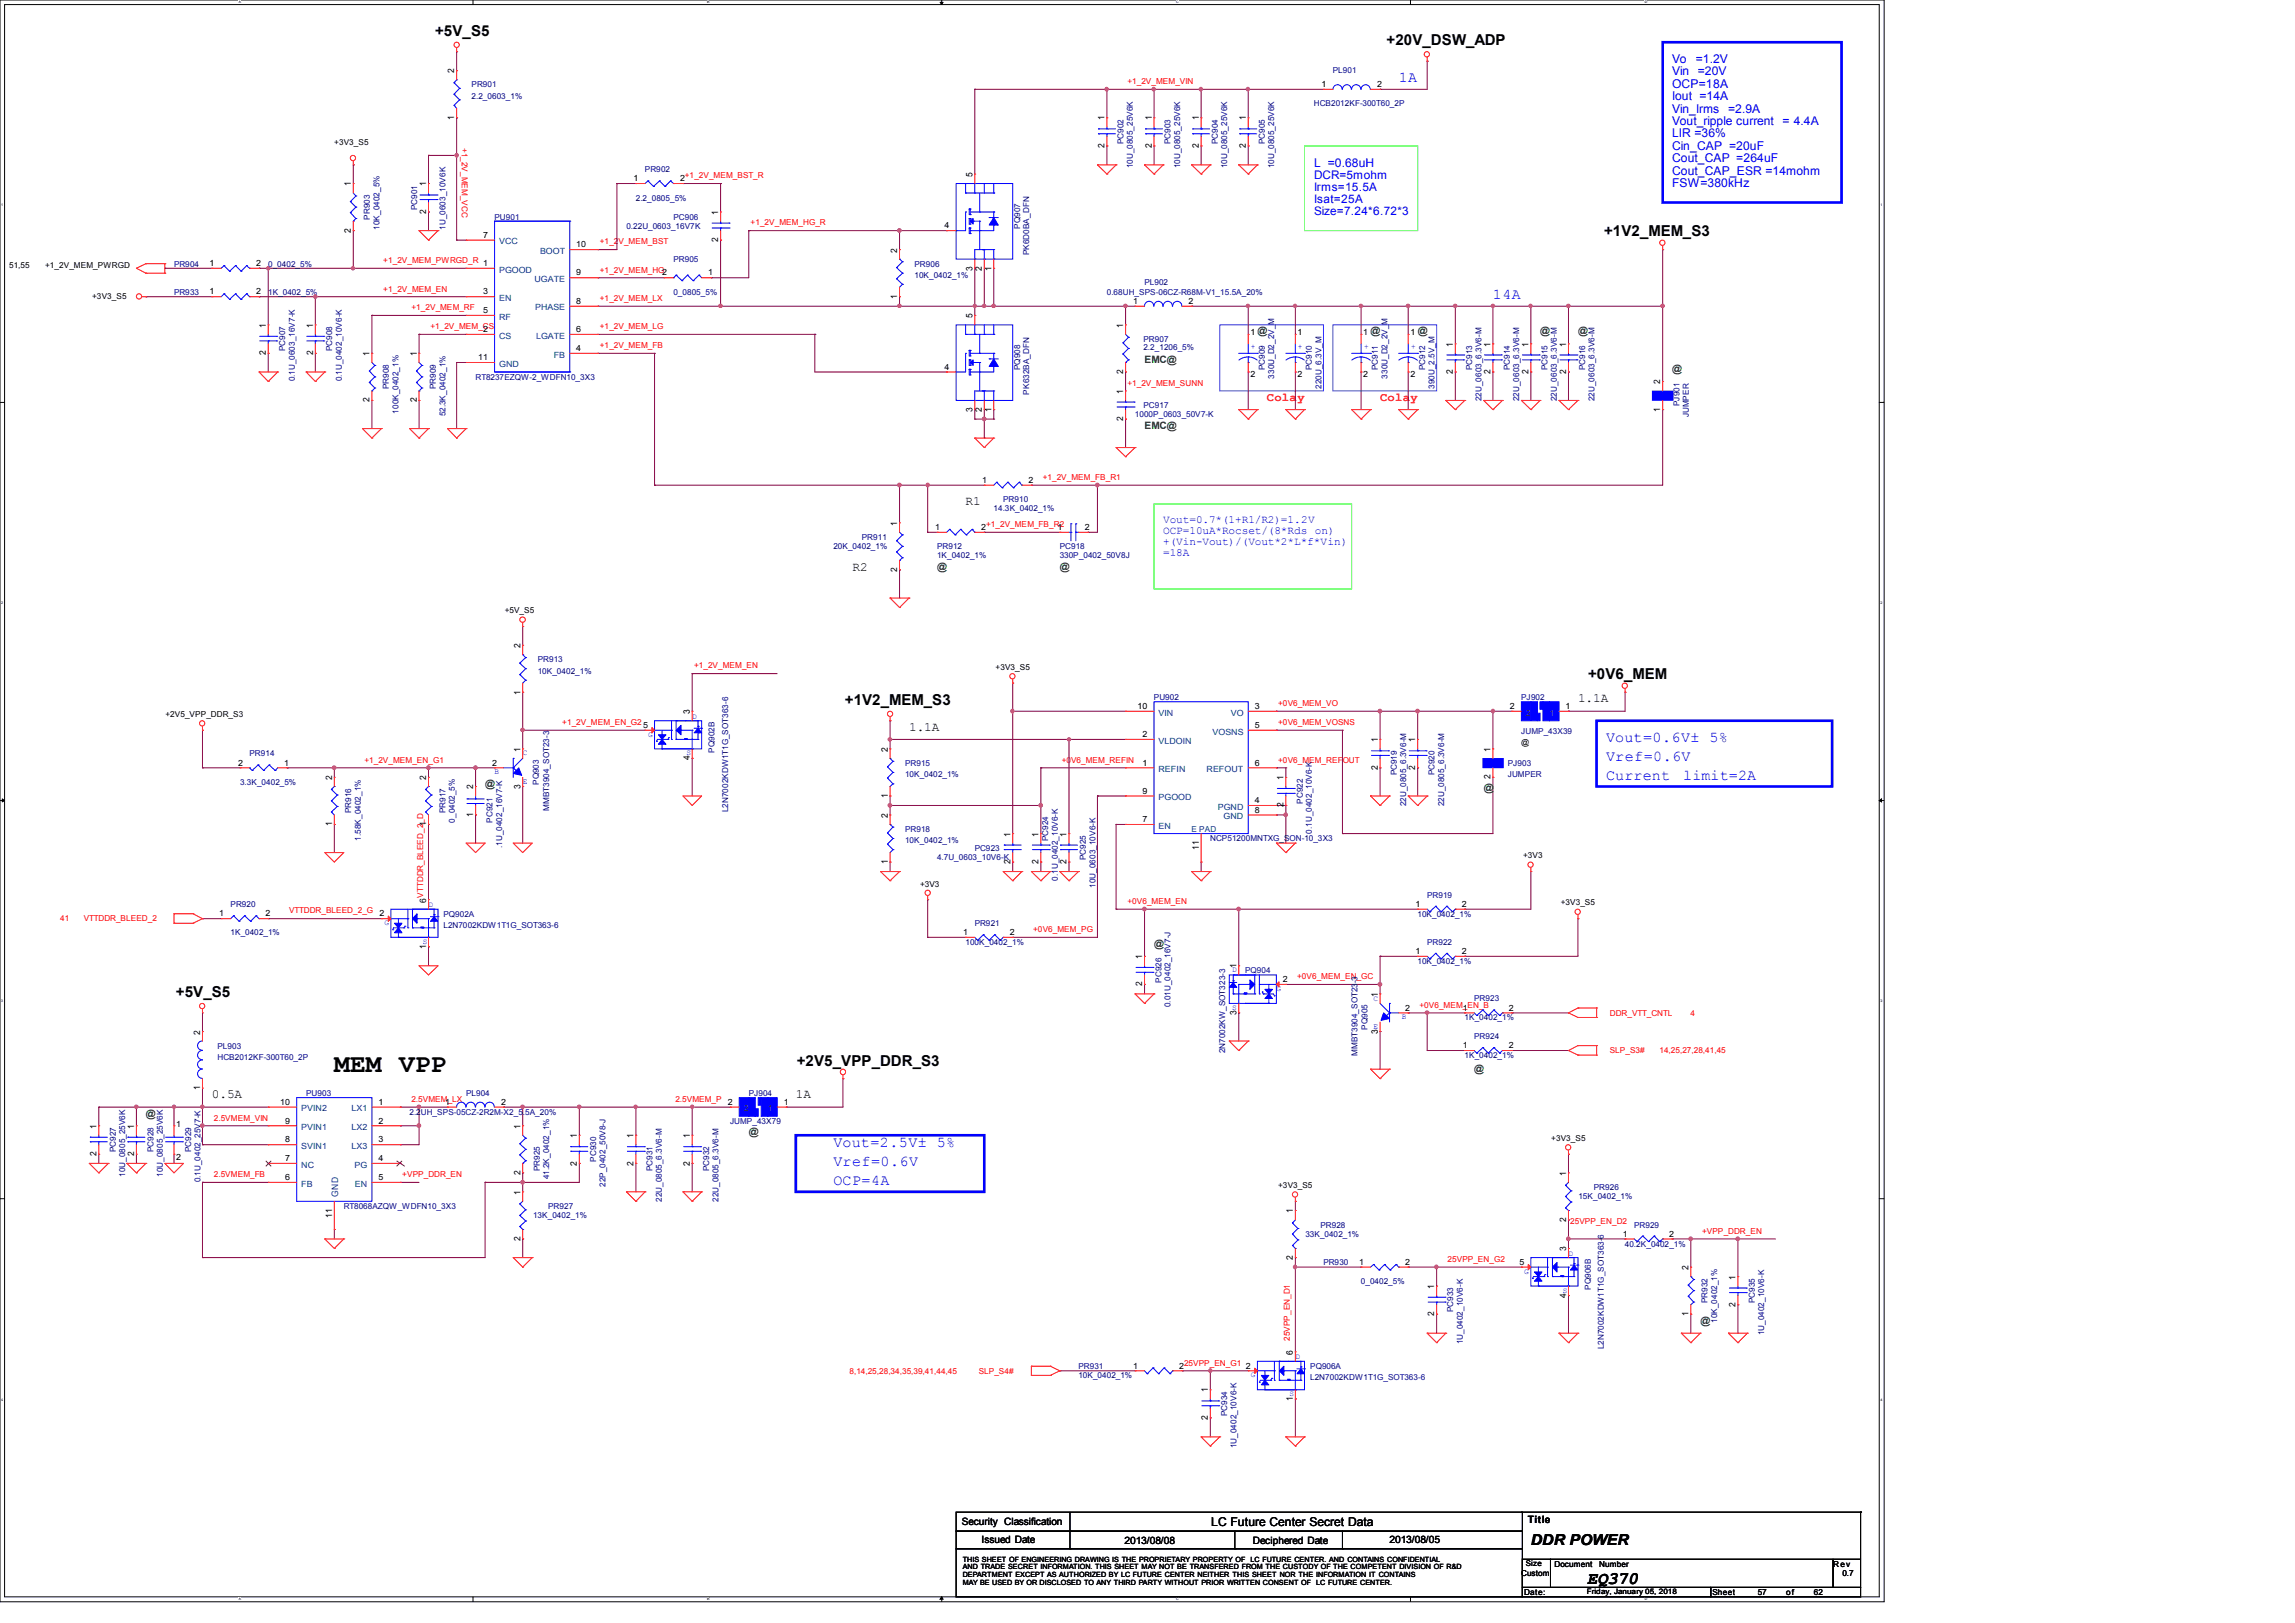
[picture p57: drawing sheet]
<svg xmlns="http://www.w3.org/2000/svg" width="297mm" height="210mm" viewBox="0 0 297 210" stroke-linecap="round" stroke-linejoin="round" font-family="sans-serif">
<defs><g id="words">
<text font-size="3.4" x="43.3" y="138.7">MEM VPP</text>
<text font-size="2.3" x="205.4" y="204.9">EQ370</text>
<g font-size="1.9">
<text x="56.3" y="4.6">+5V_S5</text>
<text x="179.4" y="5.8">+20V_DSW_ADP</text>
<text x="207.6" y="30.6">+1V2_MEM_S3</text>
<text x="205.5" y="87.9">+0V6_MEM</text>
<text x="109.3" y="91.2">+1V2_MEM_S3</text>
<text x="22.8" y="128.9">+5V_S5</text>
<text x="103.1" y="137.9">+2V5_VPP_DDR_S3</text>
<text x="198.1" y="199.9">DDR POWER</text>
</g>
<g font-size="1.9" fill="#00f">
<text x="181" y="10.7">1A</text>
<text x="193.2" y="38.7">14A</text>
<text x="207.9" y="96">Vout=0.6V± 5%</text>
<text x="207.9" y="98.4">Vref=0.6V</text>
<text x="207.9" y="100.9">Current</text>
<text x="217.8" y="100.9">limit=2A</text>
<text x="107.9" y="148.4">Vout=2.5V± 5%</text>
<text x="107.9" y="150.9">Vref=0.6V</text>
<text x="107.9" y="153.3">OCP=4A</text>
</g>
<g font-size="1.7">
<text x="125" y="65.3">R1</text>
<text x="110.3" y="73.8">R2</text>
<text x="117.6" y="94.6">1.1A</text>
<text x="204.2" y="90.9">1.1A</text>
<text x="27.4" y="142.1">0.5A</text>
<text x="103" y="142.1">1A</text>
</g>
<g font-size="1.6" fill="#00f">
<text x="216.4" y="8.1">Vo</text>
<text x="216.4" y="9.7">Vin</text>
<text x="216.4" y="11.3">OCP=18A</text>
<text x="219.5" y="8.1">=1.2V</text>
<text x="219.7" y="9.7">=20V</text>
<text x="216.4" y="13">Iout =14A</text>
<text x="216.4" y="14.6">Vin_Irms</text>
<text x="216.4" y="16.2">Vout_ripple current</text>
<text x="216.4" y="17.8">LIR =36%</text>
<text x="223.6" y="14.6">=2.9A</text>
<text x="230.7" y="16.2">= 4.4A</text>
<text x="170" y="21.5">L =0.68uH</text>
<text x="216.4" y="19.4">Cin_CAP =20uF</text>
<text x="216.4" y="21">Cout_CAP =264uF</text>
<text x="216.4" y="22.6">Cout_CAP_ESR =14mohm</text>
<text x="216.4" y="24.2">FSW=380kHz</text>
</g>
<g font-size="1.6" fill="#f00">
<text x="164" y="51.9">Colay</text>
<text x="178.6" y="51.9">Colay</text>
</g>
<text font-size="1.6" x="156.8" y="197.5">LC Future Center Secret Data</text>
<g font-size="1.5" fill="#00f">
<text x="170" y="23.1">DCR=5mohm</text>
<text x="170" y="24.7">Irms=15.5A</text>
<text x="170" y="26.2">Isat=25A</text>
<text x="170" y="27.8">Size=7.24*6.72*3</text>
</g>
<g font-size="1.4" fill="#00f">
<text x="150.5" y="69">OCP=10uA*Rocset/(8*Rds on)</text>
<text x="150.5" y="70.5">+(Vin-Vout)/(Vout*2*L*f*Vin)</text>
<text x="150.5" y="71.9">=18A</text>
<text x="150.5" y="67.6">Vout=0.7*(1+R1/R2)=1.2V</text>
</g>
<g font-size="1.3" fill="#008000">
<text x="148.1" y="46.9">EMC@</text>
<text x="162.7" y="43.3">@</text>
<text x="177.4" y="43.3">@</text>
<text x="183.5" y="43.3">@</text>
<text x="199.3" y="43.3">@</text>
<text x="204.2" y="43.3">@</text>
<text x="216.4" y="48.1">@</text>
<text x="148.1" y="55.5">EMC@</text>
<text x="121.3" y="73.7">@</text>
<text x="137.2" y="73.7">@</text>
<text x="62.8" y="101.8">@</text>
<text x="192" y="102.4">@</text>
<text x="149.3" y="122.5">@</text>
<text x="190.8" y="138.7">@</text>
<text x="18.9" y="144.5">@</text>
<text x="96.9" y="146.9">@</text>
<text x="220" y="171.3">@</text>
</g>
<g font-size="1.3">
<text x="124.5" y="197.4">Security Classification</text>
<text x="197.7" y="197">Title</text>
<text x="127" y="199.6">Issued Date</text>
<text x="145.5" y="199.8">2013/08/08</text>
<text x="162.1" y="199.8">Deciphered Date</text>
<text x="179.8" y="199.6">2013/08/05</text>
</g>
<g font-size="1.2">
<text x="58.8" y="9.5" transform="rotate(-90 58.8 9.5)">2</text>
<text x="58.8" y="15.5" transform="rotate(-90 58.8 15.5)">1</text>
<text x="142.9" y="15.6" transform="rotate(-90 142.9 15.6)">1</text>
<text x="149" y="15.6" transform="rotate(-90 149 15.6)">1</text>
<text x="155.1" y="15.6" transform="rotate(-90 155.1 15.6)">1</text>
<text x="161.2" y="15.6" transform="rotate(-90 161.2 15.6)">1</text>
<text x="125.8" y="22.9" transform="rotate(-90 125.8 22.9)">5</text>
<text x="142.9" y="19.1" transform="rotate(-90 142.9 19.1)">2</text>
<text x="149" y="19.1" transform="rotate(-90 149 19.1)">2</text>
<text x="155.1" y="19.1" transform="rotate(-90 155.1 19.1)">2</text>
<text x="161.2" y="19.1" transform="rotate(-90 161.2 19.1)">2</text>
<text x="45.4" y="24.1" transform="rotate(-90 45.4 24.1)">1</text>
<text x="55.2" y="27.7" transform="rotate(-90 55.2 27.7)">2</text>
<text x="55.2" y="24.1" transform="rotate(-90 55.2 24.1)">1</text>
<text x="93" y="27.8" transform="rotate(-90 93 27.8)">1</text>
<text x="45.4" y="30.1" transform="rotate(-90 45.4 30.1)">2</text>
<text x="93" y="31.3" transform="rotate(-90 93 31.3)">2</text>
<text x="116.1" y="32.7" transform="rotate(-90 116.1 32.7)">2</text>
<text x="125.8" y="35" transform="rotate(-90 125.8 35)">3</text>
<text x="127.1" y="35" transform="rotate(-90 127.1 35)">2</text>
<text x="128.3" y="35" transform="rotate(-90 128.3 35)">1</text>
<text x="116.1" y="38.7" transform="rotate(-90 116.1 38.7)">1</text>
<text x="125.8" y="41.2" transform="rotate(-90 125.8 41.2)">5</text>
<text x="34.4" y="46" transform="rotate(-90 34.4 46)">2</text>
<text x="34.4" y="42.4" transform="rotate(-90 34.4 42.4)">1</text>
<text x="40.5" y="46" transform="rotate(-90 40.5 46)">2</text>
<text x="40.5" y="42.4" transform="rotate(-90 40.5 42.4)">1</text>
<text x="47.8" y="46.1" transform="rotate(-90 47.8 46.1)">1</text>
<text x="53.9" y="46.1" transform="rotate(-90 53.9 46.1)">1</text>
<text x="145.4" y="42.4" transform="rotate(-90 145.4 42.4)">1</text>
<text x="188" y="44.9" transform="rotate(-90 188 44.9)">1</text>
<text x="192.9" y="44.9" transform="rotate(-90 192.9 44.9)">1</text>
<text x="197.8" y="44.9" transform="rotate(-90 197.8 44.9)">1</text>
<text x="202.7" y="44.9" transform="rotate(-90 202.7 44.9)">1</text>
<text x="47.8" y="52.1" transform="rotate(-90 47.8 52.1)">2</text>
<text x="53.9" y="52.1" transform="rotate(-90 53.9 52.1)">2</text>
<text x="125.8" y="53.3" transform="rotate(-90 125.8 53.3)">3</text>
<text x="127.1" y="53.3" transform="rotate(-90 127.1 53.3)">2</text>
<text x="128.3" y="53.3" transform="rotate(-90 128.3 53.3)">1</text>
<text x="145.4" y="51" transform="rotate(-90 145.4 51)">1</text>
<text x="145.4" y="48.4" transform="rotate(-90 145.4 48.4)">2</text>
<text x="188" y="48.4" transform="rotate(-90 188 48.4)">2</text>
<text x="192.9" y="48.4" transform="rotate(-90 192.9 48.4)">2</text>
<text x="197.8" y="48.4" transform="rotate(-90 197.8 48.4)">2</text>
<text x="202.7" y="48.4" transform="rotate(-90 202.7 48.4)">2</text>
<text x="214.9" y="53.3" transform="rotate(-90 214.9 53.3)">1</text>
<text x="214.9" y="49.7" transform="rotate(-90 214.9 49.7)">2</text>
<text x="145.4" y="54.5" transform="rotate(-90 145.4 54.5)">2</text>
<text x="116.1" y="68" transform="rotate(-90 116.1 68)">1</text>
<text x="116.1" y="74" transform="rotate(-90 116.1 74)">2</text>
<text x="67.3" y="83.9" transform="rotate(-90 67.3 83.9)">2</text>
<text x="67.3" y="89.9" transform="rotate(-90 67.3 89.9)">1</text>
<text x="89.3" y="92.4" transform="rotate(-90 89.3 92.4)">3</text>
<text x="43" y="100.9" transform="rotate(-90 43 100.9)">2</text>
<text x="55.2" y="100.9" transform="rotate(-90 55.2 100.9)">2</text>
<text x="67.3" y="97.3" transform="rotate(-90 67.3 97.3)">1</text>
<text x="89.3" y="98.4" transform="rotate(-90 89.3 98.4)">4</text>
<text x="114.9" y="97.3" transform="rotate(-90 114.9 97.3)">2</text>
<text x="166.1" y="100.9" transform="rotate(-90 166.1 100.9)">1</text>
<text x="178.3" y="99.6" transform="rotate(-90 178.3 99.6)">2</text>
<text x="178.3" y="96.1" transform="rotate(-90 178.3 96.1)">1</text>
<text x="183.2" y="99.6" transform="rotate(-90 183.2 99.6)">2</text>
<text x="183.2" y="96.1" transform="rotate(-90 183.2 96.1)">1</text>
<text x="192.9" y="100.8" transform="rotate(-90 192.9 100.8)">2</text>
<text x="192.9" y="97.3" transform="rotate(-90 192.9 97.3)">1</text>
<text x="43" y="106.9" transform="rotate(-90 43 106.9)">1</text>
<text x="55.2" y="106.9" transform="rotate(-90 55.2 106.9)">1</text>
<text x="61.3" y="105.7" transform="rotate(-90 61.3 105.7)">1</text>
<text x="61.3" y="102.2" transform="rotate(-90 61.3 102.2)">2</text>
<text x="67.3" y="102.1" transform="rotate(-90 67.3 102.1)">3</text>
<text x="114.9" y="105.8" transform="rotate(-90 114.9 105.8)">2</text>
<text x="114.9" y="103.3" transform="rotate(-90 114.9 103.3)">1</text>
<text x="166.1" y="104.5" transform="rotate(-90 166.1 104.5)">2</text>
<text x="114.9" y="111.8" transform="rotate(-90 114.9 111.8)">1</text>
<text x="130.8" y="111.8" transform="rotate(-90 130.8 111.8)">2</text>
<text x="130.8" y="108.2" transform="rotate(-90 130.8 108.2)">1</text>
<text x="134.4" y="111.8" transform="rotate(-90 134.4 111.8)">2</text>
<text x="134.4" y="108.2" transform="rotate(-90 134.4 108.2)">1</text>
<text x="138" y="111.8" transform="rotate(-90 138 111.8)">2</text>
<text x="138" y="108.2" transform="rotate(-90 138 108.2)">1</text>
<text x="155.1" y="110" transform="rotate(-90 155.1 110)">11</text>
<text x="55.2" y="116.8" transform="rotate(-90 55.2 116.8)">6</text>
<text x="55.2" y="122.8" transform="rotate(-90 55.2 122.8)">1</text>
<text x="147.8" y="124.1" transform="rotate(-90 147.8 124.1)">1</text>
<text x="160" y="125.3" transform="rotate(-90 160 125.3)">1</text>
<text x="147.8" y="127.6" transform="rotate(-90 147.8 127.6)">2</text>
<text x="160" y="131.3" transform="rotate(-90 160 131.3)">3</text>
<text x="178.3" y="129" transform="rotate(-90 178.3 129)">1</text>
<text x="25.9" y="133.9" transform="rotate(-90 25.9 133.9)">2</text>
<text x="178.3" y="133.7" transform="rotate(-90 178.3 133.7)">3</text>
<text x="25.9" y="141.1" transform="rotate(-90 25.9 141.1)">1</text>
<text x="12.5" y="149.6" transform="rotate(-90 12.5 149.6)">2</text>
<text x="12.5" y="146.1" transform="rotate(-90 12.5 146.1)">1</text>
<text x="17.4" y="149.6" transform="rotate(-90 17.4 149.6)">2</text>
<text x="17.4" y="146.1" transform="rotate(-90 17.4 146.1)">1</text>
<text x="67.3" y="146.1" transform="rotate(-90 67.3 146.1)">1</text>
<text x="74.7" y="147.3" transform="rotate(-90 74.7 147.3)">1</text>
<text x="82" y="147.3" transform="rotate(-90 82 147.3)">1</text>
<text x="89.3" y="147.3" transform="rotate(-90 89.3 147.3)">1</text>
<text x="67.3" y="154.6" transform="rotate(-90 67.3 154.6)">1</text>
<text x="67.3" y="152" transform="rotate(-90 67.3 152)">2</text>
<text x="74.7" y="150.8" transform="rotate(-90 74.7 150.8)">2</text>
<text x="82" y="150.8" transform="rotate(-90 82 150.8)">2</text>
<text x="89.3" y="150.8" transform="rotate(-90 89.3 150.8)">2</text>
<text x="202.7" y="152.1" transform="rotate(-90 202.7 152.1)">1</text>
<text x="43" y="157.6" transform="rotate(-90 43 157.6)">11</text>
<text x="67.3" y="160.6" transform="rotate(-90 67.3 160.6)">2</text>
<text x="167.3" y="157" transform="rotate(-90 167.3 157)">1</text>
<text x="202.7" y="161.9" transform="rotate(-90 202.7 161.9)">3</text>
<text x="202.7" y="158.1" transform="rotate(-90 202.7 158.1)">2</text>
<text x="167.3" y="163" transform="rotate(-90 167.3 163)">2</text>
<text x="185.6" y="166.8" transform="rotate(-90 185.6 166.8)">1</text>
<text x="202.7" y="167.9" transform="rotate(-90 202.7 167.9)">4</text>
<text x="218.5" y="164.3" transform="rotate(-90 218.5 164.3)">2</text>
<text x="224.6" y="165.6" transform="rotate(-90 224.6 165.6)">1</text>
<text x="185.6" y="170.3" transform="rotate(-90 185.6 170.3)">2</text>
<text x="218.5" y="170.3" transform="rotate(-90 218.5 170.3)">1</text>
<text x="224.6" y="169.1" transform="rotate(-90 224.6 169.1)">2</text>
<text x="167.3" y="175.3" transform="rotate(-90 167.3 175.3)">6</text>
<text x="156.3" y="183.7" transform="rotate(-90 156.3 183.7)">2</text>
<text x="156.3" y="180.2" transform="rotate(-90 156.3 180.2)">1</text>
<text x="167.3" y="181.3" transform="rotate(-90 167.3 181.3)">1</text>
</g>
<text font-size="1.2" fill="#004080" x="43.8" y="154.9" transform="rotate(-90 43.8 154.9)">GND</text>
<g font-size="1.1" fill="#000080">
<text x="61" y="11.3">PR901</text>
<text x="172.5" y="9.5">PL901</text>
<text x="61" y="12.8">2.2_0603_1%</text>
<text x="170" y="13.8">HCB2012KF-300T60_2P</text>
<text x="83.5" y="22.3">PR902</text>
<text x="145.4" y="18.6" transform="rotate(-90 145.4 18.6)">PC902</text>
<text x="146.6" y="21.8" transform="rotate(-90 146.6 21.8)">10U_0805_25V6K</text>
<text x="151.5" y="18.6" transform="rotate(-90 151.5 18.6)">PC903</text>
<text x="152.7" y="21.8" transform="rotate(-90 152.7 21.8)">10U_0805_25V6K</text>
<text x="157.6" y="18.6" transform="rotate(-90 157.6 18.6)">PC904</text>
<text x="158.8" y="21.8" transform="rotate(-90 158.8 21.8)">10U_0805_25V6K</text>
<text x="163.7" y="18.6" transform="rotate(-90 163.7 18.6)">PC905</text>
<text x="164.9" y="21.8" transform="rotate(-90 164.9 21.8)">10U_0805_25V6K</text>
<text x="47.9" y="28.4" transform="rotate(-90 47.9 28.4)">PR903</text>
<text x="49.1" y="29.7" transform="rotate(-90 49.1 29.7)">10K_0402_5%</text>
<text x="54" y="27.2" transform="rotate(-90 54 27.2)">PC901</text>
<text x="57.6" y="29.7" transform="rotate(-90 57.6 29.7)">1U_0603_10V6K</text>
<text x="64" y="28.4">PU901</text>
<text x="81.1" y="29.6">0.22U_0603_16V7K</text>
<text x="82.3" y="26">2.2_0805_5%</text>
<text x="87.2" y="28.4">PC906</text>
<text x="132" y="29.6" transform="rotate(-90 132 29.6)">PQ907</text>
<text x="22.5" y="34.5">PR904</text>
<text x="34.7" y="34.5">0_0402_5%</text>
<text x="87.2" y="33.9">PR905</text>
<text x="118.3" y="34.5">PR906</text>
<text x="118.3" y="35.9">10K_0402_1%</text>
<text x="133.2" y="33" transform="rotate(-90 133.2 33)">PK6D0BA_DFN</text>
<text x="22.5" y="38.1">PR933</text>
<text x="34.7" y="38.1">1K_0402_5%</text>
<text x="87.2" y="38.1">0_0805_5%</text>
<text x="143.2" y="38.1">0.68UH_SPS-06CZ-R68M-V1_15.5A_20%</text>
<text x="148.1" y="36.9">PL902</text>
<text x="36.9" y="45.5" transform="rotate(-90 36.9 45.5)">PC907</text>
<text x="43" y="45.5" transform="rotate(-90 43 45.5)">PC908</text>
<text x="132" y="47.9" transform="rotate(-90 132 47.9)">PQ908</text>
<text x="148" y="44.2">PR907</text>
<text x="148" y="45.3">2.2_1206_5%</text>
<text x="163.7" y="47.9" transform="rotate(-90 163.7 47.9)">PC909</text>
<text x="169.8" y="47.9" transform="rotate(-90 169.8 47.9)">PC910</text>
<text x="178.3" y="47.9" transform="rotate(-90 178.3 47.9)">PC911</text>
<text x="184.4" y="47.9" transform="rotate(-90 184.4 47.9)">PC912</text>
<text x="190.5" y="47.9" transform="rotate(-90 190.5 47.9)">PC913</text>
<text x="195.4" y="47.9" transform="rotate(-90 195.4 47.9)">PC914</text>
<text x="200.2" y="47.9" transform="rotate(-90 200.2 47.9)">PC915</text>
<text x="205.2" y="47.9" transform="rotate(-90 205.2 47.9)">PC916</text>
<text x="38.1" y="49.4" transform="rotate(-90 38.1 49.4)">0.1U_0603_16V7-K</text>
<text x="44.2" y="49.4" transform="rotate(-90 44.2 49.4)">0.1U_0402_10V6-K</text>
<text x="50.3" y="50.3" transform="rotate(-90 50.3 50.3)">PR908</text>
<text x="51.6" y="53.5" transform="rotate(-90 51.6 53.5)">100K_0402_1%</text>
<text x="56.4" y="50.3" transform="rotate(-90 56.4 50.3)">PR909</text>
<text x="57.6" y="53.9" transform="rotate(-90 57.6 53.9)">52.3K_0402_1%</text>
<text x="61.5" y="49.1">RT8237EZQW-2_WDFN10_3X3</text>
<text x="133.2" y="51.1" transform="rotate(-90 133.2 51.1)">PK632BA_DFN</text>
<text x="146.9" y="54">1000P_0603_50V7-K</text>
<text x="148" y="52.8">PC917</text>
<text x="164.9" y="49" transform="rotate(-90 164.9 49)">330U_D2_2V_M</text>
<text x="171" y="50.3" transform="rotate(-90 171 50.3)">220U_6.3V_M</text>
<text x="179.6" y="49" transform="rotate(-90 179.6 49)">330U_D2_2V_M</text>
<text x="185.6" y="50.3" transform="rotate(-90 185.6 50.3)">390U_2.5V_M</text>
<text x="191.7" y="51.9" transform="rotate(-90 191.7 51.9)">22U_0603_6.3V6-M</text>
<text x="196.6" y="51.9" transform="rotate(-90 196.6 51.9)">22U_0603_6.3V6-M</text>
<text x="201.5" y="51.9" transform="rotate(-90 201.5 51.9)">22U_0603_6.3V6-M</text>
<text x="206.3" y="51.9" transform="rotate(-90 206.3 51.9)">22U_0603_6.3V6-M</text>
<text x="217.3" y="52.5" transform="rotate(-90 217.3 52.5)">PJ901</text>
<text x="218.5" y="54" transform="rotate(-90 218.5 54)">JUMPER</text>
<text x="129.8" y="65">PR910</text>
<text x="107.8" y="71.1">20K_0402_1%</text>
<text x="111.5" y="69.9">PR911</text>
<text x="121.3" y="71.1">PR912</text>
<text x="128.6" y="66.2">14.3K_0402_1%</text>
<text x="137.1" y="71.1">PC918</text>
<text x="121.3" y="72.3">1K_0402_1%</text>
<text x="137.1" y="72.3">330P_0402_50V8J</text>
<text x="69.6" y="85.7">PR913</text>
<text x="69.6" y="87.2">10K_0402_1%</text>
<text x="149.3" y="90.6">PU902</text>
<text x="196.9" y="90.6">PJ902</text>
<text x="196.9" y="95">JUMP_43X39</text>
<text x="31.1" y="101.6">3.3K_0402_5%</text>
<text x="32.3" y="97.9">PR914</text>
<text x="69.7" y="101.6" transform="rotate(-90 69.7 101.6)">PQ903</text>
<text x="92.5" y="97.4" transform="rotate(-90 92.5 97.4)">PQ902B</text>
<text x="117.1" y="99.1">PR915</text>
<text x="117.1" y="100.6">10K_0402_1%</text>
<text x="180.8" y="100.3" transform="rotate(-90 180.8 100.3)">PC919</text>
<text x="185.6" y="100.3" transform="rotate(-90 185.6 100.3)">PC920</text>
<text x="195.1" y="99.1">PJ903</text>
<text x="195.1" y="100.6">JUMPER</text>
<text x="45.5" y="105.2" transform="rotate(-90 45.5 105.2)">PR916</text>
<text x="57.6" y="105.2" transform="rotate(-90 57.6 105.2)">PR917</text>
<text x="58.9" y="106.4" transform="rotate(-90 58.9 106.4)">0_0402_5%</text>
<text x="63.7" y="106.4" transform="rotate(-90 63.7 106.4)">PC921</text>
<text x="71.1" y="104.9" transform="rotate(-90 71.1 104.9)">MMBT3904_SOT23-3</text>
<text x="94.2" y="105.1" transform="rotate(-90 94.2 105.1)">L2N7002KDW1T1G_SOT363-6</text>
<text x="117.1" y="107.7">PR918</text>
<text x="168.6" y="104" transform="rotate(-90 168.6 104)">PC922</text>
<text x="169.8" y="107.9" transform="rotate(-90 169.8 107.9)">0.1U_0402_10V6-K</text>
<text x="182" y="104.4" transform="rotate(-90 182 104.4)">22U_0805_6.3V6-M</text>
<text x="186.9" y="104.4" transform="rotate(-90 186.9 104.4)">22U_0805_6.3V6-M</text>
<text x="46.7" y="108.8" transform="rotate(-90 46.7 108.8)">1.58K_0402_1%</text>
<text x="65" y="109.7" transform="rotate(-90 65 109.7)">.1U_0402_16V7-K</text>
<text x="117.1" y="109.1">10K_0402_1%</text>
<text x="121.3" y="111.3">4.7U_0603_10V6-K</text>
<text x="126.1" y="110.1">PC923</text>
<text x="135.7" y="108.8" transform="rotate(-90 135.7 108.8)">PC924</text>
<text x="136.9" y="114" transform="rotate(-90 136.9 114)">0.1U_0402_10V6-K</text>
<text x="140.5" y="111.3" transform="rotate(-90 140.5 111.3)">PC925</text>
<text x="156.6" y="108.8">NCP51200MNTXG_SON-10_3X3</text>
<text x="29.8" y="117.4">PR920</text>
<text x="57.4" y="118.6">PQ902A</text>
<text x="126.1" y="119.8">PR921</text>
<text x="141.8" y="114.9" transform="rotate(-90 141.8 114.9)">10U_0603_10V6-K</text>
<text x="183.4" y="118.6">10K_0402_1%</text>
<text x="184.7" y="116.2">PR919</text>
<text x="29.8" y="121">1K_0402_1%</text>
<text x="57.4" y="120.1">L2N7002KDW1T1G_SOT363-6</text>
<text x="124.9" y="122.3">100K_0402_1%</text>
<text x="161.1" y="125.9">PQ904</text>
<text x="183.4" y="124.7">10K_0402_1%</text>
<text x="184.7" y="122.3">PR922</text>
<text x="150.3" y="127.1" transform="rotate(-90 150.3 127.1)">PC926</text>
<text x="151.5" y="130.3" transform="rotate(-90 151.5 130.3)">0.01U_0402_16V7-J</text>
<text x="190.8" y="129.6">PR923</text>
<text x="28.1" y="135.7">PL903</text>
<text x="28.1" y="137.2">HCB2012KF-300T60_2P</text>
<text x="158.6" y="136.3" transform="rotate(-90 158.6 136.3)">2N7002KW_SOT323-3</text>
<text x="175.7" y="136.7" transform="rotate(-90 175.7 136.7)">MMBT3904_SOT23-3</text>
<text x="177" y="133.2" transform="rotate(-90 177 133.2)">PQ905</text>
<text x="189.5" y="132">1K_0402_1%</text>
<text x="189.5" y="136.9">1K_0402_1%</text>
<text x="190.8" y="134.5">PR924</text>
<text x="39.6" y="141.8">PU903</text>
<text x="60.3" y="141.8">PL904</text>
<text x="96.9" y="141.8">PJ904</text>
<text x="15" y="149.1" transform="rotate(-90 15 149.1)">PC927</text>
<text x="19.9" y="149.1" transform="rotate(-90 19.9 149.1)">PC928</text>
<text x="24.7" y="149.1" transform="rotate(-90 24.7 149.1)">PC929</text>
<text x="53" y="144.2">2.2UH_SPS-05CZ-2R2M-X2_5.5A_20%</text>
<text x="94.5" y="145.4">JUMP_43X79</text>
<text x="16.2" y="152.3" transform="rotate(-90 16.2 152.3)">10U_0805_25V6K</text>
<text x="21.1" y="152.3" transform="rotate(-90 21.1 152.3)">10U_0805_25V6K</text>
<text x="25.9" y="153" transform="rotate(-90 25.9 153)">0.1U_0402_25V7-K</text>
<text x="69.8" y="151.5" transform="rotate(-90 69.8 151.5)">PR925</text>
<text x="71.1" y="152.6" transform="rotate(-90 71.1 152.6)">41.2K_0402_1%</text>
<text x="77.2" y="150.3" transform="rotate(-90 77.2 150.3)">PC930</text>
<text x="78.3" y="153.6" transform="rotate(-90 78.3 153.6)">22P_0402_50V8-J</text>
<text x="84.4" y="151.5" transform="rotate(-90 84.4 151.5)">PC931</text>
<text x="85.7" y="155.5" transform="rotate(-90 85.7 155.5)">22U_0805_6.3V6-M</text>
<text x="91.8" y="151.5" transform="rotate(-90 91.8 151.5)">PC932</text>
<text x="93" y="155.5" transform="rotate(-90 93 155.5)">22U_0805_6.3V6-M</text>
<text x="204.3" y="155.2">15K_0402_1%</text>
<text x="206.3" y="154">PR926</text>
<text x="44.5" y="156.4">RT8068AZQW_WDFN10_3X3</text>
<text x="69" y="157.6">13K_0402_1%</text>
<text x="70.9" y="156.4">PR927</text>
<text x="168.9" y="160.1">33K_0402_1%</text>
<text x="170.9" y="158.8">PR928</text>
<text x="210.3" y="161.3">40.2K_0402_1%</text>
<text x="211.5" y="158.8">PR929</text>
<text x="171.3" y="163.7">PR930</text>
<text x="176.1" y="166.2">0_0402_5%</text>
<text x="205.9" y="166.9" transform="rotate(-90 205.9 166.9)">PQ906B</text>
<text x="188.1" y="169.8" transform="rotate(-90 188.1 169.8)">PC933</text>
<text x="189.3" y="173.9" transform="rotate(-90 189.3 173.9)">1U_0402_10V6-K</text>
<text x="221" y="168.6" transform="rotate(-90 221 168.6)">PR932</text>
<text x="222.2" y="171.2" transform="rotate(-90 222.2 171.2)">10K_0402_1%</text>
<text x="227.1" y="168.6" transform="rotate(-90 227.1 168.6)">PC935</text>
<text x="228.3" y="172.8" transform="rotate(-90 228.3 172.8)">1U_0402_10V6-K</text>
<text x="139.6" y="177.1">PR931</text>
<text x="139.6" y="178.4">10K_0402_1%</text>
<text x="169.6" y="177.1">PQ906A</text>
<text x="169.6" y="178.6">L2N7002KDW1T1G_SOT363-6</text>
<text x="207.6" y="174.6" transform="rotate(-90 207.6 174.6)">L2N7002KDW1T1G_SOT363-6</text>
<text x="158.8" y="183.2" transform="rotate(-90 158.8 183.2)">PC934</text>
<text x="160" y="187.4" transform="rotate(-90 160 187.4)">1U_0402_10V6-K</text>
</g>
<g font-size="1.1" fill="#f00">
<text x="145.9" y="10.9">+1_2V_MEM_VIN</text>
<text x="59.8" y="19.1" transform="rotate(90 59.8 19.1)">+1_2V_MEM_VCC</text>
<text x="88.6" y="23.1">+1_2V_MEM_BST_R</text>
<text x="97.1" y="29.2">+1_2V_MEM_HG_R</text>
<text x="49.6" y="34">+1_2V_MEM_PWRGD_R</text>
<text x="77.6" y="31.6">+1_2V_MEM_BST</text>
<text x="77.6" y="35.3">+1_2V_MEM_HG</text>
<text x="49.6" y="37.7">+1_2V_MEM_EN</text>
<text x="53.2" y="40.1">+1_2V_MEM_RF</text>
<text x="77.6" y="38.9">+1_2V_MEM_LX</text>
<text x="55.7" y="42.6">+1_2V_MEM_CS</text>
<text x="77.6" y="45">+1_2V_MEM_FB</text>
<text x="77.6" y="42.6">+1_2V_MEM_LG</text>
<text x="145.9" y="49.9">+1_2V_MEM_SUNN</text>
<text x="134.9" y="62.1">+1_2V_MEM_FB_R1</text>
<text x="127.6" y="68.2">+1_2V_MEM_FB_R2</text>
<text x="89.8" y="86.5">+1_2V_MEM_EN</text>
<text x="72.8" y="93.8">+1_2V_MEM_EN_G2</text>
<text x="165.4" y="93.8">+0V6_MEM_VOSNS</text>
<text x="165.4" y="91.4">+0V6_MEM_VO</text>
<text x="47.2" y="98.7">+1_2V_MEM_EN_G1</text>
<text x="137.4" y="98.7">+0V6_MEM_REFIN</text>
<text x="165.4" y="98.7">+0V6_MEM_REFOUT</text>
<text x="7.8" y="119.2">41</text>
<text x="10.8" y="119.2">VTTDDR_BLEED_2</text>
<text x="37.4" y="118.2">VTTDDR_BLEED_2_G</text>
<text x="54.8" y="116.2" transform="rotate(-90 54.8 116.2)">VTTDDR_BLEED_2_D</text>
<text x="145.9" y="117">+0V6_MEM_EN</text>
<text x="133.7" y="120.6">+0V6_MEM_PG</text>
<text x="167.9" y="126.7">+0V6_MEM_EN_GC</text>
<text x="183.7" y="130.4">+0V6_MEM_EN_B</text>
<text x="208.3" y="131.4">DDR_VTT_CNTL</text>
<text x="218.8" y="131.4">4</text>
<text x="208.3" y="136.3">SLP_S3#</text>
<text x="214.8" y="136.3">14,25,27,28,41,45</text>
<text x="53.2" y="142.6">2.5VMEM_LX</text>
<text x="87.4" y="142.6">2.5VMEM_P</text>
<text x="27.7" y="145">2.5VMEM_VIN</text>
<text x="27.7" y="152.3">2.5VMEM_FB</text>
<text x="52.1" y="152.3">+VPP_DDR_EN</text>
<text x="203.2" y="158.4">25VPP_EN_D2</text>
<text x="220.3" y="159.6">+VPP_DDR_EN</text>
<text x="187.3" y="163.3">25VPP_EN_G2</text>
<text x="166.9" y="173.5" transform="rotate(-90 166.9 173.5)">25VPP_EN_D1</text>
<text x="109.9" y="177.8">8,14,25,28,34,35,39,41,44,45</text>
<text x="126.7" y="177.8">SLP_S4#</text>
<text x="153.2" y="176.7">25VPP_EN_G1</text>
</g>
<g font-size="1.1">
<text x="171" y="11.3">1</text>
<text x="178.2" y="11.3">2</text>
<text x="43.3" y="18.8">+3V3_S5</text>
<text x="82" y="23.5">1</text>
<text x="88" y="23.5">2</text>
<text x="122.2" y="29.5">4</text>
<text x="1.2" y="34.7">51,55</text>
<text x="5.8" y="34.7">+1_2V_MEM_PWRGD</text>
<text x="27.1" y="34.4">1</text>
<text x="33.1" y="34.4">2</text>
<text x="62.5" y="34.4">1</text>
<text x="62.5" y="30.8">7</text>
<text x="74.6" y="35.6">9</text>
<text x="74.6" y="32">10</text>
<text x="85.7" y="35.6">2</text>
<text x="91.6" y="35.6">1</text>
<text x="11.9" y="38.7">+3V3_S5</text>
<text x="27.1" y="38.1">1</text>
<text x="33.1" y="38.1">2</text>
<text x="62.5" y="38.1">3</text>
<text x="62.5" y="40.5">5</text>
<text x="74.6" y="39.3">8</text>
<text x="146.6" y="39.3">1</text>
<text x="153.8" y="39.3">2</text>
<text x="61.9" y="46.6">11</text>
<text x="62.5" y="43">2</text>
<text x="74.6" y="45.4">4</text>
<text x="74.6" y="43">6</text>
<text x="122.2" y="47.8">4</text>
<text x="161.8" y="43.4">1</text>
<text x="167.9" y="43.4">1</text>
<text x="176.4" y="43.4">1</text>
<text x="182.5" y="43.4">1</text>
<text x="161.8" y="48.8">2</text>
<text x="167.9" y="48.8">2</text>
<text x="176.4" y="48.8">2</text>
<text x="182.5" y="48.8">2</text>
<text x="127.1" y="62.5">1</text>
<text x="133.1" y="62.5">2</text>
<text x="121" y="68.6">1</text>
<text x="127" y="68.6">2</text>
<text x="136.9" y="68.6">1</text>
<text x="140.4" y="68.6">2</text>
<text x="65.3" y="79.3">+5V_S5</text>
<text x="128.8" y="86.7">+3V3_S5</text>
<text x="21.4" y="92.8">+2V5_VPP_DDR_S3</text>
<text x="83.2" y="94.2">5</text>
<text x="147.2" y="91.7">10</text>
<text x="147.9" y="95.4">2</text>
<text x="162.4" y="91.7">3</text>
<text x="162.4" y="94.2">5</text>
<text x="195.4" y="91.7">2</text>
<text x="202.6" y="91.7">1</text>
<text x="30.8" y="99.1">2</text>
<text x="36.8" y="99.1">1</text>
<text x="63.7" y="99.1">2</text>
<text x="147.9" y="99.1">1</text>
<text x="162.4" y="99.1">6</text>
<text x="196.9" y="96.4">@</text>
<text x="147.9" y="102.7">9</text>
<text x="147.9" y="106.4">7</text>
<text x="162.4" y="105.2">8</text>
<text x="162.4" y="103.9">4</text>
<text x="197.1" y="111">+3V3</text>
<text x="28.4" y="118.6">1</text>
<text x="34.4" y="118.6">2</text>
<text x="49.1" y="118.6">2</text>
<text x="119.1" y="114.7">+3V3</text>
<text x="183.2" y="117.3">1</text>
<text x="189.2" y="117.3">2</text>
<text x="202" y="117.1">+3V3_S5</text>
<text x="124.7" y="121">1</text>
<text x="130.7" y="121">2</text>
<text x="183.2" y="123.4">1</text>
<text x="189.2" y="123.4">2</text>
<text x="166" y="127.1">2</text>
<text x="181.8" y="130.8">2</text>
<text x="189.3" y="130.8">1</text>
<text x="195.3" y="130.8">2</text>
<text x="189.3" y="135.6">1</text>
<text x="195.3" y="135.6">2</text>
<text x="36.3" y="143">10</text>
<text x="49" y="143">1</text>
<text x="57.6" y="143">1</text>
<text x="64.8" y="143">2</text>
<text x="94.2" y="143">2</text>
<text x="101.4" y="143">1</text>
<text x="22.8" y="145.8">1</text>
<text x="36.9" y="145.4">9</text>
<text x="36.9" y="147.8">8</text>
<text x="49" y="147.8">3</text>
<text x="49" y="145.4">2</text>
<text x="200.8" y="147.6">+3V3_S5</text>
<text x="22.8" y="150">2</text>
<text x="36.9" y="152.7">6</text>
<text x="36.9" y="150.2">7</text>
<text x="49" y="152.7">5</text>
<text x="49" y="150.2">4</text>
<text x="165.4" y="153.7">+3V3_S5</text>
<text x="210" y="160">1</text>
<text x="216" y="160">2</text>
<text x="175.9" y="163.7">1</text>
<text x="181.8" y="163.7">2</text>
<text x="196.6" y="163.7">5</text>
<text x="146.6" y="177.1">1</text>
<text x="152.6" y="177.1">2</text>
<text x="161.2" y="177.1">2</text>
<text x="196.9" y="204">Custom</text>
<text x="201.2" y="202.7">Document</text>
<text x="207" y="202.7">Number</text>
<text x="237.2" y="202.7">Rev</text>
<text x="238.4" y="204">0.7</text>
<text x="197.2" y="206.4">Date:</text>
<text x="221.6" y="206.4">Sheet</text>
<text x="227.5" y="206.4">57</text>
<text x="231.1" y="206.4">of</text>
<text x="234.7" y="206.4">62</text>
</g>
<g font-size="1.1" fill="#004080">
<text x="64.6" y="35.3">PGOOD</text>
<text x="64.6" y="31.6">VCC</text>
<text x="69.9" y="32.9">BOOT</text>
<text x="64.6" y="38.9">EN</text>
<text x="64.6" y="41.4">RF</text>
<text x="69.2" y="36.5">UGATE</text>
<text x="69.3" y="40.2">PHASE</text>
<text x="64.6" y="43.8">CS</text>
<text x="64.6" y="47.5">GND</text>
<text x="69.4" y="43.8">LGATE</text>
<text x="71.7" y="46.3">FB</text>
<text x="149.9" y="92.6">VIN</text>
<text x="156.9" y="95">VOSNS</text>
<text x="159.3" y="92.6">VO</text>
<text x="197.5" y="92.6">2</text>
<text x="200.5" y="92.6">1</text>
<text x="149.9" y="99.9">REFIN</text>
<text x="149.9" y="96.2">VLDOIN</text>
<text x="156.2" y="99.9">REFOUT</text>
<text x="149.9" y="103.5">PGOOD</text>
<text x="149.9" y="107.2">EN</text>
<text x="154.2" y="107.7">E PAD</text>
<text x="157.6" y="104.8">PGND</text>
<text x="158.4" y="106">GND</text>
<text x="39" y="143.8">PVIN2</text>
<text x="45.5" y="143.8">LX1</text>
<text x="96.3" y="143.8">2</text>
<text x="99.3" y="143.8">1</text>
<text x="39" y="146.2">PVIN1</text>
<text x="39" y="148.7">SVIN1</text>
<text x="45.5" y="148.7">LX3</text>
<text x="45.5" y="146.2">LX2</text>
<text x="39" y="153.5">FB</text>
<text x="39" y="151.1">NC</text>
<text x="45.9" y="151.1">PG</text>
<text x="45.9" y="153.5">EN</text>
</g>
<g font-size="1" fill="#00f">
<text x="161.9" y="45.2">+</text>
<text x="168" y="45.2">+</text>
<text x="176.5" y="45.2">+</text>
<text x="182.6" y="45.2">+</text>
<text x="83.9" y="95.3">G</text>
<text x="89.6" y="93">D</text>
<text x="64" y="100.2">B</text>
<text x="67.6" y="101.4">E</text>
<text x="67.6" y="97.7">C</text>
<text x="88.9" y="97.7">S</text>
<text x="49.7" y="119.7">G</text>
<text x="55.5" y="117.4">D</text>
<text x="54.7" y="122.1">S</text>
<text x="159.5" y="125.8">D</text>
<text x="159.5" y="130.7">S</text>
<text x="165.2" y="128.2">G</text>
<text x="177.8" y="129.5">C</text>
<text x="181.4" y="131.9">B</text>
<text x="177.8" y="133.1">E</text>
<text x="197.2" y="164.8">G</text>
<text x="202.3" y="167.3">S</text>
<text x="203" y="162.5">D</text>
<text x="161.9" y="178.2">G</text>
<text x="167.6" y="175.9">D</text>
<text x="166.9" y="180.7">S</text>
</g>
<g font-size="1">
<text x="197.5" y="202.6">Size</text>
<text x="205.4" y="206.3">Friday, January 05, 2018</text>
</g>
<g font-size=".9">
<text x="124.6" y="202.1">THIS SHEET OF ENGINEERING DRAWING IS THE PROPRIETARY PROPERTY OF</text>
<text x="124.6" y="203.1">AND TRADE SECRET INFORMATION. THIS SHEET MAY NOT BE TRANSFERED FROM THE CUSTODY OF THE COMPETENT DIVISION OF R&amp;D</text>
<text x="161.8" y="202.1">LC FUTURE CENTER. AND CONTAINS CONFIDENTIAL</text>
<text x="124.6" y="204">DEPARTMENT EXCEPT AS AUTHORIZED BY LC FUTURE CENTER NEITHER THIS SHEET NOR THE INFORMATION IT CONTAINS</text>
<text x="124.6" y="205">MAY BE USED BY OR DISCLOSED TO ANY THIRD PARTY WITHOUT PRIOR WRITTEN CONSENT OF</text>
<text x="170.3" y="205">LC FUTURE CENTER.</text>
</g>
<g font-size=".5">
<text x="30.9" y=".4">A</text>
<text x="91.5" y=".4">B</text>
<text x="152.2" y=".4">C</text>
<text x="212.9" y=".4">D</text>
<text x=".2" y="26.7">1</text>
<text x="243.4" y="26.7">1</text>
<text x=".2" y="78.2">2</text>
<text x="243.4" y="78.2">2</text>
<text x=".2" y="129.7">3</text>
<text x="243.4" y="129.7">3</text>
<text x=".2" y="181.2">4</text>
<text x="243.4" y="181.2">4</text>
<text x="30.9" y="207.1">A</text>
<text x="91.5" y="207.1">B</text>
<text x="152.2" y="207.1">C</text>
<text x="212.9" y="207.1">D</text>
</g>
</g></defs>
<path d="M0 0h243.8v207.3h-243.8zM.6 .6h242.6v206h-242.6z" fill="none" stroke="#000" stroke-width=".13"/>
<g fill="#fff">
<path d="M30.9 0h.3v.6h-.3z"/>
<path d="M30.9 206.7h.3v.5h-.3z"/>
</g>
<path d="M61.2 0v.6M61.2 206.6v.6" fill="none" stroke="#000" stroke-width=".13"/>
<g fill="#fff">
<path d="M91.5 0h.3v.6h-.3z"/>
<path d="M91.5 206.7h.3v.5h-.3z"/>
</g>
<path d="M121.9 0v.6M121.9 206.6v.6" fill="none" stroke="#000" stroke-width=".13"/>
<path d="M121.7 .3h.3l-.1 .3zM121.9 206.6l.1 .3h-.3z" fill="#000" stroke="#000" stroke-width=".13"/>
<g fill="#fff">
<path d="M152.2 0h.3v.6h-.3z"/>
<path d="M152.2 206.7h.3v.5h-.3z"/>
</g>
<path d="M182.5 0v.6M182.5 206.6v.6" fill="none" stroke="#000" stroke-width=".13"/>
<g fill="#fff">
<path d="M212.9 0h.2v.6h-.2z"/>
<path d="M212.9 206.7h.2v.5h-.2z"/>
<path d="M.2 26.3h.2v.5h-.2z"/>
<path d="M243.4 26.3h.2v.5h-.2z"/>
<path d="M.2 77.8h.2v.5h-.2z"/>
<path d="M243.4 77.8h.2v.5h-.2z"/>
</g>
<path d="M0 52.1h.6M243.2 52.1h.6" fill="none" stroke="#000" stroke-width=".13"/>
<g fill="#fff">
<path d="M.2 129.3h.2v.5h-.2z"/>
<path d="M243.4 129.3h.2v.5h-.2z"/>
</g>
<path d="M0 103.6h.6M243.2 103.6h.6" fill="none" stroke="#000" stroke-width=".13"/>
<path d="M.3 103.4l.3 .2-.3 .2zM243.2 103.6l.3-.2v.4z" fill="#000" stroke="#000" stroke-width=".13"/>
<g fill="#fff">
<path d="M.2 180.8h.2v.6h-.2z"/>
<path d="M243.4 180.8h.2v.6h-.2z"/>
</g>
<g fill="none" stroke="#000" stroke-width=".13">
<path d="M0 155.1h.6M243.2 155.1h.6M123.7 195.7h73.3v2.4h-73.3zM123.7 198.1h73.3v2.3h-73.3zM138.5 198.1h.1M138.5 195.7v4.7M159.8 198.1v2.3M173.7 198.1v2.3M196.9 195.7h43.9M240.8 195.7h.1M240.8 195.7v6.1M123.7 200.4h73.3v6.2h-73.3z"/>
<path d="M138.5 200.4h.1M159.8 200.4h.1M173.7 200.4h.1M197 201.8h3.7v3.6h-3.7zM197 205.4h24.4v1.2h-24.4zM200.7 201.8h36.5v3.6h-36.5zM221.4 205.4h19.4v1.2h-19.4zM237.2 201.8h3.6v3.6h-3.6z"/>
</g>
<path d="M215.2 5.5h23.1v20.7h-23.1zM206.6 93.3h30.5v8.5h-30.5zM103 146.9h24.4v7.3h-24.4z" fill="none" stroke="#00f" stroke-width=".34"/>
<path d="M157.9 42h13.4v8.6h-13.4zM172.5 42h13.4v8.6h-13.4z" fill="none" stroke="#0080ff" stroke-width=".13"/>
<path d="M168.8 18.9h14.7v10.9h-14.7zM149.3 65.2h25.6v11h-25.6z" fill="none" stroke="#0f0" stroke-width=".13"/>
<g fill="none" stroke="#800040" stroke-width=".13">
<path d="M59.1 6.7h.1M59.1 15.2h.1M59.1 6.7v2.4M59.1 15.2v15.9M126.1 11.6h.1M126.1 11.6v10.9M126.1 11.6h45.2M143.3 18.9h.1M143.3 11.6h.1M143.3 11.6v3.6M143.3 18.9v2.4M149.3 11.6h.1"/>
<path d="M149.3 18.9h.1M149.3 11.6v3.6M149.3 18.9v2.4M155.4 18.9h.1M155.4 11.6h.1M155.4 11.6v3.6M155.4 18.9v2.4M161.5 18.9h.1M161.5 11.6h.1M161.5 11.6v3.6M161.5 18.9v2.4M178.6 11.6h.1"/>
<path d="M184.7 7.9h.1M184.7 7.9v3.7h-6.1M18.9 38.4h.1M18.9 38.4h8.5M21.3 34.7h.1M21.3 34.7h6.1M33.5 34.7h.1M33.5 38.4h.1M33.5 34.7h26.8M33.5 38.4h26.8M34.7 34.7h.1M34.7 34.7v7.3"/>
<path d="M40.8 38.4h.1M40.8 38.4v3.6M45.7 29.8h.1M45.7 21.3h.1M45.7 34.7h.1M45.7 21.3v2.4M45.7 29.8v4.9M55.5 20.1h3.6M55.5 20.1h.1M55.5 27.4h.1M55.5 20.1v3.6M55.5 27.4v2.4"/>
<path d="M59.1 31.1h.1M59.1 20.1h.1M59.1 31.1h1.2M77.4 32.3h.1M77.4 39.6h.1M77.4 35.9h.1M77.4 35.9h8.5M77.4 39.6h69.5M79.8 23.7h.1M79.8 23.7v8.6h-2.4M79.8 23.7h2.5M88.4 23.7h.1"/>
<path d="M88.4 23.7h4.9M92 35.9h.1M93.3 23.7h.1M93.3 31.1h.1M93.3 23.7v3.7M93.3 31.1v8.5M96.9 29.8h25.6M96.9 29.8h.1M96.9 29.8v6.1h-4.9M116.4 39.6h.1M116.4 38.4h.1M116.4 29.8h.1"/>
<path d="M116.4 29.8v2.5M116.4 38.4v1.2M122.5 29.8h.1M126.1 39.6h.1M126.1 34.7v6.1M127.4 39.6h.1M127.4 34.7v4.9M128.6 39.6h.1M128.6 34.7v4.9M145.7 39.6h.1M145.7 39.6v2.4M154.2 39.6h.1"/>
<path d="M154.2 39.6h61M161.5 39.6h.1M161.5 39.6v3.7M167.6 39.6h.1M167.6 39.6v3.7M176.1 39.6h.1M176.1 39.6v3.7M182.2 39.6h.1M182.2 39.6v3.7M188.3 39.6h.1M188.3 39.6v4.9M193.2 39.6h.1"/>
<path d="M193.2 39.6v4.9M198.1 39.6h.1M198.1 39.6v4.9M203 39.6h.1M203 39.6v4.9M215.2 32.3h.1M215.2 39.6h.1M215.2 32.3v17.1M34.7 45.7h.1M34.7 45.7v2.4M40.8 45.7h.1M40.8 45.7v2.4"/>
<path d="M48.1 40.8h12.2M48.1 51.8h.1M48.1 40.8h.1M48.1 40.8v4.9M48.1 51.8v3.7M54.2 43.3h6.1M54.2 51.8h.1M54.2 43.3h.1M54.2 43.3v2.4M54.2 51.8v3.7M59.1 46.9h.1M59.1 46.9v8.6"/>
<path d="M59.1 46.9h1.2M77.4 45.7h.1M77.4 43.3h28M77.4 45.7h7.3M84.7 45.7h.1M84.7 45.7v17.1M105.4 43.3h.1M105.4 43.3v4.8h17.1M122.5 48.1h.1M126.1 40.8h.1M126.1 54.2h.1M126.1 53v1.2"/>
<path d="M126.1 54.2h2.5M127.4 56.7h.1M127.4 54.2h.1M127.4 53h.1M127.4 53v3.7M128.6 54.2h.1M128.6 53h.1M128.6 53v1.2M145.7 48.1h.1M145.7 54.2h.1M145.7 48.1v2.5M145.7 54.2v3.7"/>
<path d="M161.5 48.1h.1M161.5 48.1v4.9M167.6 48.1h.1M167.6 48.1v4.9M176.1 48.1h.1M176.1 48.1v4.9M182.2 48.1h.1M182.2 48.1v4.9M188.3 48.1h.1M188.3 48.1v3.7M193.2 48.1h.1M193.2 48.1v3.7"/>
<path d="M198.1 48.1h.1M198.1 48.1v3.7M203 48.1h.1M203 48.1v3.7M215.2 53h.1M215.2 53v9.8h-81.7M84.7 62.8h42.7M84.7 62.8h.1M116.4 62.8h.1M116.4 73.7h.1M116.4 62.8v4.8M116.4 73.7v3.7"/>
<path d="M120.1 62.8h.1M120.1 68.9h.1M120.1 62.8v6.1M120.1 68.9h1.2M127.4 68.9h.1M127.4 68.9h9.8M133.5 62.8h.1M140.8 68.9h.1M142 62.8h.1M142 62.8v6.1h-1.2M26.2 99.4h4.9M26.2 99.4h.1"/>
<path d="M26.2 94.5h.1M26.2 94.5v4.9M37.2 99.4h.1M37.2 99.4h26.8M43.3 99.4h.1M43.3 99.4v1.2M55.5 99.4h.1M55.5 99.4v1.2M61.6 99.4h.1M61.6 99.4v2.4M67.6 81.1h.1M67.6 89.6h.1"/>
<path d="M67.6 94.5h.1M67.6 81.1v2.4M67.6 89.6v7.3M67.6 94.5h15.9M89.6 87.2h.1M89.6 98.1h.1M89.6 87.2v4.8M89.6 98.1v4.9M89.6 87.2h11M115.2 95.7h.1M115.2 93.3h.1M115.2 93.3v3.6"/>
<path d="M115.2 95.7h30.5M131.1 92h.1M131.1 88.4h.1M131.1 88.4v19.5M131.1 92h14.6M134.7 99.4h.1M134.7 99.4v8.5M134.7 99.4h11M138.3 95.7h.1M138.3 95.7v12.2M165.2 94.5h.1M165.2 99.4h.1"/>
<path d="M165.2 92h.1M165.2 99.4h1.2M165.2 94.5h8.5M165.2 92h30.5M166.4 99.4h.1M166.4 99.4v1.2M173.7 94.5h.1M173.7 94.5v13.4M178.6 99.4h.1M178.6 92h.1M178.6 92v3.7M178.6 99.4v3.6"/>
<path d="M183.5 92h.1M183.5 99.4h.1M183.5 92v3.7M183.5 99.4v3.6M193.2 92h.1M193.2 92v4.9M203 92h.1M210.3 89.6h.1M210.3 89.6v2.4h-7.3M26.2 118.9h2.4M26.2 118.9h.1M34.7 118.9h.1"/>
<path d="M34.7 118.9h14.7M43.3 106.7h.1M43.3 106.7v3.6M55.5 106.7h.1M55.5 106.7v9.7M61.6 105.4h.1M61.6 105.4v3.7M67.6 101.8h.1M67.6 101.8v7.3M115.2 104.2h.1M115.2 103h.1M115.2 111.5h.1"/>
<path d="M115.2 103v2.4M115.2 111.5v1.3M115.2 104.2h19.5M120.1 116.4h.1M120.1 116.4v4.9M131.1 111.5h.1M131.1 111.5v1.3M134.7 104.2h.1M134.7 111.5h.1M134.7 111.5v1.3M138.3 111.5h.1M138.3 111.5v1.3"/>
<path d="M142 103h.1M142 103v18.3h-10.9M142 103h3.7M144.4 117.6h.1M144.4 106.7h.1M144.4 106.7v10.9M144.4 106.7h1.3M144.4 117.6h39.1M148.1 117.6h.1M148.1 117.6v6.1M155.4 111.5h.1M155.4 111.5v1.3"/>
<path d="M160.3 117.6h.1M160.3 117.6v7.4M165.2 104.2h.1M165.2 105.4h.1M165.2 104.2h1.2M165.2 105.4h1.2M166.4 104.2h.1M166.4 105.4h.1M166.4 104.2v4.9M173.7 107.9h.1M189.6 117.6h.1M193.2 100.6h.1"/>
<path d="M193.2 100.6v7.3h-19.5M198.1 112.8h.1M198.1 112.8v4.8h-8.5M204.2 118.9h.1M204.2 118.9v4.8h-14.6M26.2 133.5h.1M26.2 131.1v2.4M55.5 122.5h.1M55.5 122.5v2.5M109.1 139.6h.1M109.1 139.6v3.6h-7.3M120.1 121.3h.1"/>
<path d="M120.1 121.3h4.9M131.1 121.3h.1M148.1 127.4h.1M148.1 127.4v1.2M160.3 131.1h.1M160.3 131.1v3.6M166.4 127.4h.1M166.4 127.4h12.2M178.6 127.4h.1M178.6 123.7h.1M178.6 133.5h.1M178.6 123.7v4.9"/>
<path d="M178.6 133.5v4.8M178.6 123.7h4.9M182.2 131.1h.1M182.2 131.1h7.4M184.7 135.9h.1M184.7 131.1h.1M184.7 131.1v4.8M184.7 135.9h4.9M189.6 123.7h.1M195.7 131.1h.1M195.7 135.9h.1M195.7 131.1h7.3"/>
<path d="M195.7 135.9h7.3M12.8 150.5h.1M12.8 143.2h.1M12.8 143.2v2.5M12.8 149.3v1.2M12.8 143.2h21.9M17.7 143.2h.1M17.7 150.5h.1M17.7 143.2v2.5M17.7 149.3v1.2M22.5 143.2h.1M22.5 150.5h.1"/>
<path d="M22.5 143.2v2.5M22.5 149.3v1.2M26.2 153h8.5M26.2 145.7h8.5M26.2 148.1h8.5M26.2 143.2h.1M26.2 145.7h.1M26.2 148.1h.1M26.2 153h.1M26.2 140.8v7.3M26.2 153v9.7M43.3 159.1h.1"/>
<path d="M43.3 159.1v1.2M51.8 153h.1M51.8 145.7h.1M51.8 143.2h.1M51.8 148.1h.1M51.8 153h2.4M51.8 145.7h2.4M51.8 143.2h6.1M54.2 145.7h.1M54.2 143.2h.1M54.2 143.2v4.9h-2.4M62.8 153h.1"/>
<path d="M62.8 153v9.7h-36.6M65.2 143.2h.1M65.2 143.2h29.3M67.6 151.8h.1M67.6 153h.1M67.6 143.2h.1M67.6 143.2v2.5M67.6 151.8v2.4M75 150.5h.1M75 143.2h.1M75 150.5v2.5h-12.2M75 143.2v3.7"/>
<path d="M82.3 143.2h.1M82.3 150.5h.1M82.3 143.2v3.7M82.3 150.5v3.7M89.6 143.2h.1M89.6 150.5h.1M89.6 143.2v3.7M89.6 150.5v3.7M101.8 143.2h.1M167.6 155.4h.1M167.6 155.4v1.2M203 157.9h.1"/>
<path d="M203 149.3h.1M203 149.3v2.5M203 157.9v3.6M26.2 162.7h.1M67.6 160.3h.1M67.6 160.3v2.4M137.2 177.4h.1M137.2 177.4h9.7M153 177.4h.1M153 177.4h8.5M156.6 177.4h.1M156.6 177.4v2.4"/>
<path d="M167.6 162.7h.1M167.6 164h.1M167.6 162.7v12.2M167.6 164h8.5M182.2 164h.1M182.2 164h14.7M185.9 164h.1M185.9 170h.1M185.9 164v2.4M185.9 170v2.5M203 167.6h.1M203 160.3h.1"/>
<path d="M203 167.6v4.9M203 160.3h7.3M216.4 160.3h.1M216.4 160.3h13.4M218.8 160.3h.1M218.8 170h.1M218.8 160.3v3.7M218.8 170v2.5M224.9 160.3h.1M224.9 168.8h.1M224.9 160.3v4.9M224.9 168.8v3.7"/>
<path d="M156.6 183.5h.1M156.6 183.5v2.4M167.6 181h.1M167.6 181v4.9"/>
</g>
<g fill="#f0f" stroke="#f0f" stroke-width=".13">
<circle cx="155.4" cy="11.5" r=".22"/>
<circle cx="149.3" cy="11.5" r=".22"/>
<circle cx="143.2" cy="11.5" r=".22"/>
<circle cx="93.2" cy="39.6" r=".22"/>
<circle cx="40.8" cy="38.4" r=".22"/>
<circle cx="45.7" cy="34.7" r=".21"/>
<circle cx="193.2" cy="39.6" r=".21"/>
<circle cx="198.1" cy="39.6" r=".21"/>
<circle cx="215.2" cy="39.6" r=".22"/>
<circle cx="203" cy="39.6" r=".22"/>
<circle cx="116.4" cy="62.8" r=".23"/>
<circle cx="59.1" cy="20.1" r=".22"/>
<circle cx="120" cy="62.7" r=".22"/>
<circle cx="34.7" cy="34.7" r=".21"/>
<circle cx="128.6" cy="39.6" r=".22"/>
<circle cx="145.7" cy="39.6" r=".22"/>
<circle cx="161.5" cy="11.5" r=".22"/>
<circle cx="142" cy="62.8" r=".23"/>
<circle cx="67.6" cy="94.5" r=".22"/>
<circle cx="61.5" cy="99.3" r=".23"/>
<circle cx="55.4" cy="99.3" r=".23"/>
<circle cx="43.2" cy="99.3" r=".23"/>
<circle cx="131" cy="92" r=".22"/>
<circle cx="134.7" cy="104.2" r=".23"/>
<circle cx="115.2" cy="104.2" r=".23"/>
<circle cx="115.2" cy="95.7" r=".22"/>
<circle cx="138.3" cy="95.7" r=".21"/>
<circle cx="166.4" cy="105.4" r=".23"/>
<circle cx="183.4" cy="92" r=".23"/>
<circle cx="178.6" cy="92" r=".23"/>
<circle cx="148.1" cy="117.6" r=".23"/>
<circle cx="160.3" cy="117.6" r=".23"/>
<circle cx="178.6" cy="127.4" r=".23"/>
<circle cx="184.7" cy="131" r=".22"/>
<circle cx="26.2" cy="145.6" r=".23"/>
<circle cx="26.2" cy="143.2" r=".22"/>
<circle cx="17.6" cy="143.2" r=".22"/>
<circle cx="54.2" cy="145.6" r=".23"/>
<circle cx="54.2" cy="143.2" r=".22"/>
<circle cx="82.3" cy="143.2" r=".21"/>
<circle cx="75" cy="143.2" r=".22"/>
<circle cx="67.6" cy="153" r=".23"/>
<circle cx="67.6" cy="143.2" r=".22"/>
<circle cx="89.6" cy="143.2" r=".21"/>
<circle cx="22.5" cy="143.2" r=".21"/>
<circle cx="156.6" cy="177.3" r=".22"/>
<circle cx="185.9" cy="163.9" r=".22"/>
<circle cx="167.6" cy="163.9" r=".22"/>
<circle cx="203" cy="160.3" r=".23"/>
<circle cx="161.5" cy="39.6" r=".21"/>
<circle cx="176.1" cy="39.6" r=".22"/>
<circle cx="167.6" cy="39.6" r=".21"/>
<circle cx="188.3" cy="39.6" r=".22"/>
<circle cx="182.2" cy="39.6" r=".22"/>
<circle cx="224.9" cy="160.3" r=".23"/>
<circle cx="218.8" cy="160.3" r=".23"/>
<circle cx="193.2" cy="92" r=".22"/>
<circle cx="126.1" cy="39.6" r=".21"/>
<circle cx="116.4" cy="39.6" r=".22"/>
<circle cx="116.4" cy="29.8" r=".23"/>
<circle cx="127.4" cy="39.6" r=".22"/>
<circle cx="127.4" cy="54.2" r=".23"/>
</g>
<g fill="none" stroke="#f00" stroke-width=".13">
<path d="M59.1 6.7h.1M59.1 15.2h.1M59.1 9.1h.1M59.1 6.2v.5M59.1 9.1v1.2M59.1 14v1.2M143.3 15.2h.1M143.3 18.9h.1M143.3 15.2v1.2M143.3 17.7v1.2M149.3 15.2h.1M149.3 18.9h.1"/>
<path d="M149.3 15.2v1.2M149.3 17.7v1.2M155.4 15.2h.1M155.4 18.9h.1M155.4 15.2v1.2M155.4 17.7v1.2M161.5 15.2h.1M161.5 18.9h.1M161.5 15.2v1.2M161.5 17.7v1.2M171.3 11.6h.1M171.3 11.6h1.2"/>
<path d="M177.4 11.6h1.2M178.6 11.6h.1M184.7 7.9h.1M184.7 7.4v.5M17.7 34.7h.1M17.7 34.7l1.2 .6M18.4 38.4h.5M18.9 35.3h.1M18.9 34.1h.1M18.9 38.4h.1M18.9 35.3h2.4M18.9 34.1l-1.2 .6"/>
<path d="M18.9 34.1h2.4M21.3 35.3h.1M21.3 34.1h.1M21.3 34.1v1.2M27.4 38.4h1.2M27.4 34.7h1.2M27.4 38.4h.1M27.4 34.7h.1M32.3 38.4h1.2M32.3 34.7h1.2M33.5 38.4h.1M33.5 34.7h.1"/>
<path d="M45.7 21.3h.1M45.7 23.7h.1M45.7 29.8h.1M45.7 20.8v.5M45.7 23.7v1.3M45.7 28.6v1.2M54.2 29.8h.1M54.2 29.8h2.5M54.2 29.8l1.3 1.3M55.5 31.1h.1M55.5 23.7h.1M55.5 27.4h.1"/>
<path d="M55.5 23.7v1.3M55.5 26.2v1.2M56.7 29.8h.1M56.7 29.8l-1.2 1.3M60.3 38.4h.1M60.3 34.7h.1M60.3 31.1h.1M60.3 38.4h3.7M60.3 34.7h3.7M60.3 31.1h3.7M73.7 39.6h3.7M73.7 35.9h3.7"/>
<path d="M73.7 32.3h3.7M77.4 35.9h.1M77.4 39.6h.1M77.4 32.3h.1M82.3 23.7h.1M82.3 23.7h1.2M85.9 35.9h.1M85.9 35.9h1.3M87.2 23.7h1.2M88.4 23.7h.1M90.8 35.9h1.2M92 35.9h.1"/>
<path d="M93.3 27.4h.1M93.3 31.1h.1M93.3 27.4v1.2M93.3 29.8v1.3M116.4 38.4h.1M116.4 32.3h.1M116.4 32.3v1.2M116.4 37.2v1.2M122.5 29.8h.1M122.5 29.8h1.2M126.1 34.7h.1M126.1 22.5h.1"/>
<path d="M126.1 22.5v1.2M126.1 33.5v1.2M127.4 34.7h.1M127.4 33.5v1.2M128.6 34.7h.1M128.6 33.5v1.2M142 21.3h.1M142 21.3h2.4M142 21.3l1.3 1.2M143.3 22.5h.1M144.4 21.3h.1M144.4 21.3l-1.1 1.2"/>
<path d="M146.9 39.6h.1M146.9 39.6h1.2M148.1 21.3h.1M148.1 21.3h2.4M148.1 21.3l1.2 1.2M149.3 22.5h.1M150.5 21.3h.1M150.5 21.3l-1.2 1.2M153 39.6h1.2M154.2 21.3h.1M154.2 39.6h.1M154.2 21.3h2.4"/>
<path d="M154.2 21.3l1.2 1.2M155.4 22.5h.1M156.6 21.3h.1M156.6 21.3l-1.2 1.2M160.3 21.3h.1M160.3 21.3h2.4M160.3 21.3l1.2 1.2M161.5 22.5h.1M162.7 21.3h.1M162.7 21.3l-1.2 1.2M215.2 32.3h.1M215.2 31.8v.5"/>
<path d="M33.5 48.1h.1M33.5 48.1h2.4M33.5 48.1l1.2 1.3M34.7 49.4h.1M34.7 42h.1M34.7 45.7h.1M34.7 42v1.3M34.7 44.5v1.2M35.9 48.1h.1M35.9 48.1l-1.2 1.3M39.6 48.1h.1M39.6 48.1h2.4"/>
<path d="M39.6 48.1l1.2 1.3M40.8 49.4h.1M40.8 42h.1M40.8 45.7h.1M40.8 42v1.3M40.8 44.5v1.2M42 48.1h.1M42 48.1l-1.2 1.3M46.9 55.5h.1M46.9 55.5h2.5M46.9 55.5l1.2 1.2M48.1 56.7h.1"/>
<path d="M48.1 45.7h.1M48.1 51.8h.1M48.1 45.7v1.2M48.1 50.6v1.2M49.4 55.5h.1M49.4 55.5l-1.3 1.2M53 55.5h.1M53 55.5h2.5M53 55.5l1.2 1.2M54.2 56.7h.1M54.2 45.7h.1M54.2 51.8h.1"/>
<path d="M54.2 45.7v1.2M54.2 50.6v1.2M55.5 55.5h.1M55.5 55.5l-1.3 1.2M57.9 55.5h.1M57.9 55.5h2.4M57.9 55.5l1.2 1.2M59.1 56.7h.1M60.3 55.5h.1M60.3 43.3h.1M60.3 40.8h.1M60.3 46.9h.1"/>
<path d="M60.3 55.5l-1.2 1.2M60.3 43.3h3.7M60.3 40.8h3.7M60.3 46.9h3.7M73.7 43.3h3.7M73.7 45.7h3.7M77.4 43.3h.1M77.4 45.7h.1M122.5 48.1h.1M122.5 48.1h1.2M126.1 56.7h.1M126.1 53h.1"/>
<path d="M126.1 40.8h.1M126.1 56.7h2.5M126.1 40.8v1.2M126.1 51.8v1.2M126.1 56.7l1.3 1.2M127.4 57.9h.1M127.4 53h.1M127.4 51.8v1.2M128.6 56.7h.1M128.6 53h.1M128.6 56.7l-1.2 1.2M128.6 51.8v1.2"/>
<path d="M144.4 57.9h.1M144.4 57.9h2.5M144.4 57.9l1.3 1.2M145.7 59.1h.1M145.7 42h.1M145.7 48.1h.1M145.7 50.6h.1M145.7 54.2h.1M145.7 42v1.3M145.7 46.9v1.2M145.7 50.6v1.2M145.7 53v1.2"/>
<path d="M146.9 57.9h.1M146.9 57.9l-1.2 1.2M160.3 53h.1M160.3 53h2.4M160.3 53l1.2 1.2M161.5 54.2h.1M161.5 43.3h.1M161.5 48.1h.1M161.5 43.3v1.2M161.5 46.9v1.2M162.7 53h.1M162.7 53l-1.2 1.2"/>
<path d="M166.4 53h.1M166.4 53h2.4M166.4 53l1.2 1.2M167.6 54.2h.1M167.6 43.3h.1M167.6 48.1h.1M167.6 43.3v1.2M167.6 46.9v1.2M168.8 53h.1M168.8 53l-1.2 1.2M174.9 53h.1M174.9 53h2.5"/>
<path d="M174.9 53l1.2 1.2M176.1 54.2h.1M176.1 43.3h.1M176.1 48.1h.1M176.1 43.3v1.2M176.1 46.9v1.2M177.4 53h.1M177.4 53l-1.3 1.2M181 53h.1M181 53h2.5M181 53l1.2 1.2M182.2 54.2h.1"/>
<path d="M182.2 43.3h.1M182.2 48.1h.1M182.2 43.3v1.2M182.2 46.9v1.2M183.5 53h.1M183.5 53l-1.3 1.2M187.1 51.8h.1M187.1 51.8h2.5M187.1 51.8l1.2 1.2M188.3 53h.1M188.3 44.5h.1M188.3 48.1h.1"/>
<path d="M188.3 44.5v1.2M188.3 46.9v1.2M189.6 51.8h.1M189.6 51.8l-1.3 1.2M192 51.8h.1M192 51.8h2.4M192 51.8l1.2 1.2M193.2 53h.1M193.2 44.5h.1M193.2 48.1h.1M193.2 44.5v1.2M193.2 46.9v1.2"/>
<path d="M194.4 51.8h.1M194.4 51.8l-1.2 1.2M196.9 51.8h.1M196.9 51.8h2.4M196.9 51.8l1.2 1.2M198.1 53h.1M198.1 44.5h.1M198.1 48.1h.1M198.1 44.5v1.2M198.1 46.9v1.2M199.3 51.8h.1M199.3 51.8l-1.2 1.2"/>
<path d="M201.8 51.8h.1M201.8 51.8h2.4M201.8 51.8l1.2 1.2M203 53h.1M203 44.5h.1M203 48.1h.1M203 44.5v1.2M203 46.9v1.2M204.2 51.8h.1M204.2 51.8l-1.2 1.2M215.2 53h.1M215.2 49.4h.1"/>
<path d="M215.2 49.4v1.2M215.2 51.8v1.2M115.2 77.4h.1M115.2 77.4h2.4M115.2 77.4l1.2 1.2M116.4 78.6h.1M116.4 67.6h.1M116.4 73.7h.1M116.4 67.6v1.3M116.4 72.5v1.2M117.6 77.4h.1M117.6 77.4l-1.2 1.2"/>
<path d="M121.3 68.9h.1M121.3 68.9h1.2M126.1 68.9h1.3M127.4 62.8h.1M127.4 68.9h.1M127.4 62.8h1.2M132.2 62.8h1.3M133.5 62.8h.1M137.2 68.9h.1M137.2 68.9h1.1M139.6 68.9h1.2M140.8 68.9h.1"/>
<path d="M26.2 94.5h.1M26.2 94v.5M31.1 99.4h.1M31.1 99.4h1.2M35.9 99.4h1.3M37.2 99.4h.1M64 99.4h.1M64 99.4h1.2M67.6 81.1h.1M67.6 89.6h.1M67.6 83.5h.1M67.6 96.9h.1"/>
<path d="M67.6 80.6v.5M67.6 83.5v1.2M67.6 88.4v1.2M67.6 96.9v1.2M83.5 94.5h.1M83.5 94.5h1.2M89.6 92h.1M89.6 98.1h.1M89.6 92v1.3M89.6 96.9v1.2M115.2 93.3h.1M115.2 96.9h.1"/>
<path d="M115.2 92.7v.6M115.2 96.9v1.2M131.1 88.4h.1M131.1 87.9v.5M145.7 99.4h.1M145.7 95.7h.1M145.7 92h.1M145.7 99.4h3.6M145.7 92h3.6M145.7 95.7h3.6M161.5 99.4h3.7M161.5 92h3.7"/>
<path d="M161.5 94.5h3.7M165.2 92h.1M165.2 94.5h.1M165.2 99.4h.1M178.6 95.7h.1M178.6 99.4h.1M178.6 95.7v1.2M178.6 98.1v1.3M183.5 95.7h.1M183.5 99.4h.1M183.5 95.7v1.2M183.5 98.1v1.3"/>
<path d="M193.2 96.9h.1M193.2 96.9v1.2M193.2 99.4v1.2M195.7 92h.1M195.7 92h1.2M201.8 92h1.2M203 92h.1M210.3 89.6h.1M210.3 89.1v.5M22.5 119.5h.1M22.5 118.2h.1M22.5 118.2h2.5"/>
<path d="M22.5 118.2v1.3M22.5 119.5h2.5M25 118.2h.1M25 119.5h.1M25 118.2l1.2 .7M26.2 118.9h.1M26.2 118.9l-1.2 .6M28.6 118.9h.1M28.6 118.9h1.2M33.5 118.9h1.2M34.7 118.9h.1M42 110.3h2.5l-1.2 1.2z"/>
<path d="M43.3 106.7h.1M43.3 100.6h.1M43.3 100.6v1.2M43.3 105.4v1.3M49.4 118.9h.1M49.4 118.9h1.2M55.5 106.7h.1M55.5 100.6h.1M55.5 116.4h.1M55.5 100.6v1.2M55.5 105.4v1.3M55.5 116.4v1.2"/>
<path d="M60.3 109.1h2.5l-1.2 1.2zM61.6 105.4h.1M61.6 101.8h.1M61.6 101.8v1.2M61.6 104.2v1.2M66.4 109.1h2.5l-1.3 1.2zM67.6 101.8h.1M67.6 100.6v1.2M88.4 103h2.4l-1.2 1.2zM114 112.8h.1M114 112.8h2.4M114 112.8l1.2 1.2"/>
<path d="M115.2 114h.1M115.2 111.5h.1M115.2 105.4h.1M115.2 103h.1M115.2 101.8v1.2M115.2 105.4v1.3M115.2 110.3v1.2M116.4 112.8h.1M116.4 112.8l-1.2 1.2M120.1 116.4h.1M120.1 115.9v.5M129.8 112.8h.1"/>
<path d="M129.8 112.8l1.3 1.2M129.8 112.8h2.4M131.1 114h.1M131.1 107.9h.1M131.1 111.5h.1M131.1 107.9v1.2M131.1 110.3v1.2M132.2 112.8l-1.1 1.2M132.2 112.8h.1M133.5 112.8h.1M133.5 112.8l1.2 1.2M133.5 112.8h2.4"/>
<path d="M134.7 114h.1M134.7 107.9h.1M134.7 111.5h.1M134.7 107.9v1.2M134.7 110.3v1.2M135.9 112.8l-1.2 1.2M135.9 112.8h.1M137.2 112.8h.1M137.2 112.8l1.1 1.2M137.2 112.8h2.4M138.3 114h.1M138.3 107.9h.1"/>
<path d="M138.3 111.5h.1M138.3 107.9v1.2M138.3 110.3v1.2M139.6 112.8l-1.3 1.2M139.6 112.8h.1M145.7 103h.1M145.7 106.7h.1M145.7 103h3.6M145.7 106.7h3.6M154.2 112.8h.1M154.2 112.8h2.4M154.2 112.8l1.2 1.2"/>
<path d="M155.4 114h.1M155.4 111.5h.1M155.4 107.9v3.6M156.6 112.8h.1M156.6 112.8l-1.2 1.2M161.5 104.2h3.7M161.5 105.4h3.7M165.2 109.1h.1M165.2 104.2h.1M165.2 105.4h.1M165.2 109.1h2.4M165.2 109.1l1.2 1.2"/>
<path d="M166.4 110.3h.1M166.4 100.6h.1M166.4 104.2h.1M166.4 100.6v1.2M166.4 103v1.2M167.6 109.1h.1M167.6 109.1l-1.2 1.2M177.4 103h.1M177.4 103h2.4M177.4 103l1.2 1.2M178.6 104.2h.1M179.8 103h.1"/>
<path d="M179.8 103l-1.2 1.2M182.2 103h.1M182.2 103h2.5M182.2 103l1.3 1.2M183.5 104.2h.1M183.5 117.6h.1M183.5 117.6h1.2M184.7 103h.1M184.7 103l-1.2 1.2M188.3 117.6h1.3M189.6 117.6h.1M193.2 100.6h.1"/>
<path d="M198.1 112.8h.1M198.1 112.3v.5M204.2 118.9h.1M204.2 118.4v.5M26.2 131.1h.1M26.2 133.5h.1M26.2 130.6v.5M26.2 133.5v1.2M26.2 139.6v1.2M54.2 125h2.5l-1.2 1.1zM55.5 122.5h.1M55.5 121.3v1.2"/>
<path d="M109.1 139.6h.1M109.1 139.1v.5M125 121.3h.1M125 121.3h1.1M129.8 121.3h1.3M131.1 121.3h.1M146.9 128.6h.1M146.9 128.6l1.2 1.2M146.9 128.6h2.4M148.1 129.8h.1M148.1 123.7h.1M148.1 127.4h.1"/>
<path d="M148.1 123.7v1.3M148.1 126.1v1.3M149.3 128.6l-1.2 1.2M149.3 128.6h.1M159.1 134.7h.1M159.1 134.7l1.2 1.2M159.1 134.7h2.4M160.3 135.9h.1M160.3 125h.1M160.3 131.1h.1M160.3 125v1.1M160.3 129.8v1.3"/>
<path d="M161.5 134.7l-1.2 1.2M161.5 134.7h.1M165.2 127.4h1.2M166.4 127.4h.1M177.4 138.3h.1M177.4 138.3l1.2 1.3M177.4 138.3h2.4M178.6 139.6h.1M178.6 128.6h.1M178.6 133.5h.1M178.6 128.6v1.2M178.6 132.2v1.3"/>
<path d="M179.8 138.3l-1.2 1.3M179.8 138.3h.1M181 131.1h1.2M182.2 131.1h.1M183.5 123.7h.1M183.5 123.7h1.2M188.3 123.7h1.3M189.6 123.7h.1M189.6 131.1h.1M189.6 135.9h.1M189.6 131.1h1.2M189.6 135.9h1.2"/>
<path d="M194.4 131.1h1.3M194.4 135.9h1.3M195.7 131.1h.1M195.7 135.9h.1M203 131.1h.1M203 135.9h.1M203 131.1l1.2 .6M203 135.9l1.2 .6M204.2 130.4h.1M204.2 131.7h.1M204.2 135.3h.1M204.2 136.5h.1"/>
<path d="M204.2 130.4l-1.2 .7M204.2 131.7h2.4M204.2 135.3l-1.2 .6M204.2 136.5h2.4M204.2 130.4h2.4M204.2 135.3h2.4M206.6 131.7h.1M206.6 130.4h.1M206.6 136.5h.1M206.6 135.3h.1M206.6 130.4v1.3M206.6 135.3v1.2"/>
<path d="M11.6 150.5h.1M11.6 150.5l1.2 1.3M11.6 150.5h2.4M12.8 151.8h.1M12.8 145.7h.1M12.8 149.3h.1M12.8 145.7v1.2M12.8 148.1v1.2M14 150.5l-1.2 1.3M14 150.5h.1M16.4 150.5h.1M16.4 150.5l1.3 1.3"/>
<path d="M16.4 150.5h2.5M17.7 151.8h.1M17.7 145.7h.1M17.7 149.3h.1M17.7 145.7v1.2M17.7 148.1v1.2M18.9 150.5l-1.2 1.3M18.9 150.5h.1M21.3 150.5h2.4l-1.2 1.3zM22.5 145.7h.1M22.5 149.3h.1M22.5 145.7v1.2"/>
<path d="M22.5 148.1v1.2M26.2 140.8h.1M34.7 153h.1M34.7 145.7h.1M34.7 148.1h.1M34.7 150.5h.1M34.7 143.2h.1M34.7 150.5h3.7M34.7 148.1h3.7M34.7 145.7h3.7M34.7 153h3.7M34.7 143.2h3.7"/>
<path d="M43.3 159.1h.1M43.3 155.4v3.7M48.1 150.5h3.7M48.1 148.1h3.7M48.1 145.7h3.7M48.1 153h3.7M48.1 143.2h3.7M51.8 148.1h.1M51.8 145.7h.1M51.8 153h.1M51.8 150.5h.1M51.8 143.2h.1"/>
<path d="M57.9 143.2h.1M57.9 143.2h1.2M64 143.2h1.2M65.2 143.2h.1M67.6 145.7h.1M67.6 151.8h.1M67.6 154.2h.1M67.6 145.7v1.2M67.6 150.5v1.3M67.6 154.2v1.2M67.6 159.1v1.2M75 146.9h.1"/>
<path d="M75 150.5h.1M75 146.9v1.2M75 149.3v1.2M81.1 154.2h.1M81.1 154.2h2.4M81.1 154.2l1.2 1.2M82.3 155.4h.1M82.3 146.9h.1M82.3 150.5h.1M82.3 146.9v1.2M82.3 149.3v1.2M83.5 154.2h.1"/>
<path d="M83.5 154.2l-1.2 1.2M88.4 154.2h.1M88.4 154.2h2.4M88.4 154.2l1.2 1.2M89.6 155.4h.1M89.6 146.9h.1M89.6 150.5h.1M89.6 146.9v1.2M89.6 149.3v1.2M90.8 154.2h.1M90.8 154.2l-1.2 1.2M94.5 143.2h.1"/>
<path d="M94.5 143.2h1.2M100.6 143.2h1.2M101.8 143.2h.1M167.6 155.4h.1M167.6 156.6h.1M167.6 154.9v.5M167.6 156.6v1.3M203 149.3h.1M203 151.8h.1M203 157.9h.1M203 148.8v.5M203 151.8v1.2"/>
<path d="M203 156.6v1.3M42 160.3h.1M42 160.3h2.5M42 160.3l1.3 1.2M43.3 161.5h.1M44.5 160.3h.1M44.5 160.3l-1.2 1.2M66.4 162.7h.1M66.4 162.7h2.5M66.4 162.7l1.2 1.3M67.6 164h.1M67.6 160.3h.1"/>
<path d="M68.9 162.7h.1M68.9 162.7l-1.3 1.3M133.5 178h.1M133.5 176.8h.1M133.5 176.8h2.4M133.5 176.8v1.2M133.5 178h2.4M135.9 176.8h.1M135.9 178h.1M135.9 176.8l1.3 .6M137.2 177.4h.1M137.2 177.4l-1.3 .6"/>
<path d="M146.9 177.4h.1M146.9 177.4h1.2M151.8 177.4h1.2M153 177.4h.1M156.6 179.8h.1M156.6 179.8v1.2M161.5 177.4h.1M161.5 177.4h1.2M167.6 174.9h.1M167.6 162.7h.1M167.6 161.5v1.2M167.6 174.9v1.2"/>
<path d="M167.6 179.8v1.2M176.1 164h.1M176.1 164h1.3M181 164h1.2M182.2 164h.1M184.7 172.5h.1M184.7 172.5l1.2 1.2M184.7 172.5h2.4M185.9 173.7h.1M185.9 166.4h.1M185.9 170h.1M185.9 166.4v1.2"/>
<path d="M185.9 168.8v1.2M187.1 172.5l-1.2 1.2M187.1 172.5h.1M196.9 164h.1M196.9 164h1.2M201.8 172.5h.1M201.8 172.5l1.2 1.2M201.8 172.5h2.4M203 173.7h.1M203 161.5h.1M203 167.6h.1M203 161.5v1.2"/>
<path d="M203 166.4v1.2M204.2 172.5l-1.2 1.2M204.2 172.5h.1M210.3 160.3h.1M210.3 160.3h1.2M215.2 160.3h1.2M216.4 160.3h.1M217.6 172.5h.1M217.6 172.5l1.2 1.2M217.6 172.5h2.4M218.8 173.7h.1M218.8 170h.1"/>
<path d="M218.8 164h.1M218.8 164v1.2M218.8 168.8v1.2M220 172.5l-1.2 1.2M220 172.5h.1M223.7 172.5h2.4M223.7 172.5h.1M223.7 172.5l1.2 1.2M224.9 173.7h.1M224.9 165.2h.1M224.9 168.8h.1M224.9 165.2v1.2"/>
<path d="M224.9 167.6v1.2M226.1 172.5h.1M226.1 172.5l-1.2 1.2M155.4 185.9h.1M155.4 185.9l1.2 1.2M155.4 185.9h2.5M156.6 187.1h.1M156.6 183.5h.1M156.6 182.2v1.3M157.9 185.9l-1.3 1.2M157.9 185.9h.1M166.4 185.9h.1"/>
<path d="M166.4 185.9l1.2 1.2M166.4 185.9h2.4M167.6 187.1h.1M167.6 181h.1M168.8 185.9l-1.2 1.2M168.8 185.9h.1"/>
<circle cx="59.1" cy="5.8" r=".34"/>
<circle cx="184.7" cy="7" r=".34"/>
<circle cx="18" cy="38.4" r=".34"/>
<circle cx="45.7" cy="20.4" r=".34"/>
<circle cx="215.1" cy="31.4" r=".34"/>
<circle cx="26.2" cy="93.6" r=".34"/>
<circle cx="67.6" cy="80.2" r=".35"/>
<circle cx="115.2" cy="92.4" r=".34"/>
<circle cx="131" cy="87.5" r=".34"/>
<circle cx="210.3" cy="88.7" r=".34"/>
<circle cx="120.1" cy="115.5" r=".34"/>
<circle cx="198.1" cy="111.9" r=".34"/>
<circle cx="204.2" cy="118" r=".34"/>
<circle cx="26.2" cy="130.2" r=".34"/>
<circle cx="109.1" cy="138.7" r=".35"/>
<circle cx="167.6" cy="154.6" r=".34"/>
<circle cx="202.9" cy="148.5" r=".34"/>
</g>
<g fill="none" stroke="#00f" stroke-width=".13">
<path d="M58.8 13.6h.1M58.8 12.2h.1M58.8 10.7h.1M58.8 13.6l.3 .4M58.8 12.2l.7 .7M58.8 10.7l.7 .7M59.1 10.3l-.3 .4M59.1 10.3h.1M59.5 12.9l-.7 .7M59.5 11.4l-.7 .8M59.5 12.9h.1M59.5 11.4h.1"/>
<path d="M142.1 17.3h.1M142.1 16.7h.1M142.1 17.3h2.3M142.1 16.7h2.3M143.3 16.7h.1M143.3 17.3h.1M143.3 16.4v.3M143.3 17.3v.4M148.2 17.3h.1M148.2 16.7h.1M148.2 17.3h2.2M148.2 16.7h2.2"/>
<path d="M149.3 16.7h.1M149.3 17.3h.1M149.3 16.4v.3M149.3 17.3v.4M154.3 17.3h.1M154.3 16.7h.1M154.3 17.3h2.2M154.3 16.7h2.2M155.4 16.7h.1M155.4 17.3h.1M155.4 16.4v.3M155.4 17.3v.4"/>
<path d="M160.4 17.3h.1M160.4 16.7h.1M160.4 17.3h2.2M160.4 16.7h2.2M161.5 16.7h.1M161.5 17.3h.1M161.5 16.4v.3M161.5 17.3v.4M172.5 11.6a.59 .59 0 0 1 .6-.6 .59 .59 0 0 1 .6 .6M173.7 11.6a.57 .57 0 0 1 .6-.6 .57 .57 0 0 1 .6 .6M176.1 11.6a.59 .59 0 0 0-.6-.6 .59 .59 0 0 0-.6 .6M177.3 11.6a.59 .59 0 0 0-.6-.6 .59 .59 0 0 0-.6 .6"/>
<path d="M29 38l-.4 .4M29 34.4l-.4 .3M29 38h.1M29 34.4h.1M29 38l.7 .7M29 34.4l.7 .7M29.7 38.7h.1M29.7 35.1h.1M30.5 38l-.8 .7M30.5 34.4l-.8 .7M30.5 38h.1M30.5 34.4h.1"/>
<path d="M30.5 38l.7 .7M30.5 34.4l.7 .7M31.2 38.7h.1M31.2 35.1h.1M31.9 38l-.7 .7M31.9 34.4l-.7 .7M31.9 38h.1M31.9 34.4h.1M31.9 38l.4 .4M31.9 34.4l.4 .3M32.3 38.4h.1M32.3 34.7h.1"/>
<path d="M45.3 26.1h.1M45.3 27.5h.1M45.3 26.1l.8 .7M45.3 27.5l.8 .8M45.7 28.6h.1M45.7 25l.4 .4M46.1 25.4h.1M46.1 26.8h.1M46.1 28.3h.1M46.1 25.4l-.8 .7M46.1 26.8l-.8 .7M46.1 28.3l-.4 .3"/>
<path d="M54.4 25.8h2.2M54.4 25.2h2.2M55.5 25.2h.1M55.5 25.8h.1M55.5 25v.2M55.5 25.8v.4M56.6 25.8h.1M56.6 25.2h.1M64 28.6h9.7M64 28.6h9.7v19.5h-9.7zM73.7 28.6h.1M83.9 23.4l-.4 .3"/>
<path d="M83.9 23.4h.1M83.9 23.4l.7 .7M84.6 24.1h.1M85.3 23.4l-.7 .7M85.3 23.4h.1M85.3 23.4l.8 .7M86.1 24.1h.1M86.8 23.4l-.7 .7M86.8 23.4h.1M86.8 23.4l.4 .3M87.2 23.7h.1M87.2 35.9h.1"/>
<path d="M87.5 35.6h.1M87.5 35.6l-.3 .3M87.5 35.6l.8 .7M88.3 36.3h.1M89 35.6h.1M89 35.6l-.7 .7M89 35.6l.7 .7M89.7 36.3h.1M90.5 35.6h.1M90.5 35.6l-.8 .7M90.5 35.6l.3 .3M92.2 29.5h2.2"/>
<path d="M92.2 28.9h2.2M93.3 28.9h.1M93.3 29.5h.1M93.3 28.6v.3M93.3 29.5v.3M94.4 29.5h.1M94.4 28.9h.1M116 36.1h.1M116 34.6h.1M116 36.1l.8 .7M116 34.6l.8 .7M116.4 33.5h.1"/>
<path d="M116.4 33.5l.4 .4M116.8 35.3l-.8 .8M116.8 33.9l-.8 .7M116.8 36.8l-.4 .4M116.8 36.8h.1M116.8 35.3h.1M116.8 33.9h.1M123.7 29.8h.1M123.7 23.7h7.4v9.8h-7.4zM125 27.4h.1M125 25h.1M125 23.7v1.3"/>
<path d="M125 27.4v2.4h-1.3M125 25h3.6M125.4 29.5h.1M125.4 28.3h.1M125.4 27h.1M125.4 27v.8h.2M125.4 28.3v.7h.2M125.4 29.5v.7h.2M125.4 29.5h.2M125.4 28.3h.2M125.4 27h.2M125.6 30.2h.1"/>
<path d="M125.6 29.5h.1M125.6 29h.1M125.6 28.3h.1M125.6 27.8h.1M125.6 27h.1M125.6 29.8h.1M125.6 27v.8M125.6 28.3v.7M125.6 29.5v.7M125.6 27.4h3M125.9 28.6h.1M125.9 28.6h.9"/>
<path d="M126.1 25h.1M126.1 33.5h.1M126.1 23.7v1.3M126.8 27.4h.1M126.8 29.8h.1M126.8 28.6h.1M126.8 25v2.4M126.8 28.6v3.7M127.1 32.3h.1M127.2 32.3h.1M127.4 33.5h.1M127.4 32.3h.1"/>
<path d="M127.4 25h.1M127.4 23.7v1.3M127.4 32.3v1.2M128 28.2h.1M128 28.2h1.2M128.6 32.3h-2.5v1.2M128.6 28.6h.1M128.6 29.1h.1M128.6 27.4h.1M128.6 32.3h.1M128.6 33.5h.1M128.6 25h.1"/>
<path d="M128.6 23.7v1.3M128.6 27.4v.8M128.6 29.1v.7h-3M128.6 32.3v1.2M131.1 28.6h.1M149.3 39.6a.59 .59 0 0 0-.6-.6 .59 .59 0 0 0-.6 .6M150.5 39.6a.57 .57 0 0 0-.6-.6 .57 .57 0 0 0-.6 .6M151.7 39.6a.59 .59 0 0 0-.6-.6 .59 .59 0 0 0-.6 .6M152.9 39.6a.59 .59 0 0 0-.5-.6 .59 .59 0 0 0-.6 .6M33.6 44.1h2.2M33.6 43.5h2.2M34.7 43.5h.1"/>
<path d="M34.7 44.1h.1M34.7 43.3v.2M34.7 44.1v.4M35.8 44.1h.1M35.8 43.5h.1M39.7 44.1h2.2M39.7 43.5h2.2M40.8 43.5h.1M40.8 44.1h.1M40.8 43.3v.2M40.8 44.1v.4M41.9 44.1h.1"/>
<path d="M41.9 43.5h.1M47.8 48h.1M47.8 49.5h.1M47.8 48l.7 .8M47.8 49.5l.7 .7M48.1 50.6h.1M48.1 46.9l.4 .4M48.5 47.3h.1M48.5 48.8h.1M48.5 50.2h.1M48.5 47.3l-.7 .7M48.5 48.8l-.7 .7"/>
<path d="M48.5 50.2l-.4 .4M53.9 48h.1M53.9 49.5h.1M53.9 48l.7 .8M53.9 49.5l.7 .7M54.2 50.6h.1M54.2 46.9l.4 .4M54.6 47.3h.1M54.6 48.8h.1M54.6 50.2h.1M54.6 47.3l-.7 .7M54.6 48.8l-.7 .7"/>
<path d="M54.6 50.2l-.4 .4M64 48.1h9.7M73.7 48.1h.1M123.7 48.1h.1M123.7 42h7.4v9.8h-7.4zM125 45.7h.1M125 43.3h.1M125 42v1.3M125 45.7v2.4h-1.3M125 43.3h3.6M125.4 47.8h.1M125.4 46.6h.1"/>
<path d="M125.4 45.3h.1M125.4 45.3v.8h.2M125.4 46.6v.7h.2M125.4 47.8v.7h.2M125.4 46.6h.2M125.4 47.8h.2M125.4 45.3h.2M125.6 48.5h.1M125.6 47.8h.1M125.6 47.3h.1M125.6 46.6h.1M125.6 46.1h.1"/>
<path d="M125.6 45.3h.1M125.6 48.1h.1M125.6 45.3v.8M125.6 46.6v.7M125.6 47.8v.7M125.6 45.7h3M125.9 46.9h.1M125.9 46.9h.9M126.1 43.3h.1M126.1 51.8h.1M126.1 42v1.3M126.8 45.7h.1"/>
<path d="M126.8 48.1h.1M126.8 46.9h.1M126.8 43.3v2.4M126.8 46.9v3.7M127.1 50.6h.1M127.2 50.6h.1M127.4 51.8h.1M127.4 50.6h.1M127.4 43.3h.1M127.4 42v1.3M127.4 50.6v1.2M128 46.4h.1"/>
<path d="M128 46.4h1.2M128.6 50.6h-2.5v1.2M128.6 46.9h.1M128.6 47.4h.1M128.6 45.7h.1M128.6 50.6h.1M128.6 51.8h.1M128.6 43.3h.1M128.6 42v1.3M128.6 45.7v.7M128.6 47.4v.7h-3M128.6 50.6v1.2"/>
<path d="M131.1 46.9h.1M144.6 52.7h2.2M144.6 52h2.2M145.3 44.4h.1M145.3 45.8h.1M145.3 44.4l.7 .7M145.3 45.8l.7 .8M145.7 46.9h.1M145.7 52h.1M145.7 52.7h.1M145.7 43.3l.3 .3M145.7 51.8v.2"/>
<path d="M145.7 52.7v.3M146 43.6h.1M146 45.1h.1M146 46.6h.1M146 43.6l-.7 .8M146 45.1l-.7 .7M146 46.6l-.3 .3M146.8 52.7h.1M146.8 52h.1M160.3 45.7h2.4M161.5 45.7h.1M161.5 46.2a1.92 1.92 0 0 0-1.2 .4"/>
<path d="M161.5 46.9h.1M161.5 44.5v1.2M161.5 46.2v.7M161.5 46.2a1.93 1.93 0 0 1 1.2 .4M162.7 45.7h.1M166.4 45.7h2.4M167.6 45.7h.1M167.6 46.2a1.92 1.92 0 0 0-1.2 .4M167.6 46.9h.1M167.6 44.5v1.2M167.6 46.2v.7M167.6 46.2a1.93 1.93 0 0 1 1.2 .4"/>
<path d="M168.8 45.7h.1M174.9 45.7h2.5M176.1 46.2a1.93 1.93 0 0 1 1.2 .4M176.1 45.7h.1M176.1 46.2a1.92 1.92 0 0 0-1.2 .4M176.1 46.9h.1M176.1 44.5v1.2M176.1 46.2v.7M177.4 45.7h.1M181 45.7h2.5M182.2 45.7h.1M182.2 46.2a1.92 1.92 0 0 0-1.2 .4"/>
<path d="M182.2 46.9h.1M182.2 44.5v1.2M182.2 46.2v.7M182.2 46.2a1.93 1.93 0 0 1 1.2 .4M183.5 45.7h.1M187.2 46.6h2.2M187.2 45.9h2.2M188.3 45.9h.1M188.3 46.6h.1M188.3 45.7v.2M188.3 46.6v.3M189.4 46.6h.1"/>
<path d="M189.4 45.9h.1M192.1 46.6h2.2M192.1 45.9h2.2M193.2 45.9h.1M193.2 46.6h.1M193.2 45.7v.2M193.2 46.6v.3M194.3 46.6h.1M194.3 45.9h.1M197 46.6h2.2M197 45.9h2.2M198.1 45.9h.1"/>
<path d="M198.1 46.6h.1M198.1 45.7v.2M198.1 46.6v.3M199.2 46.6h.1M199.2 45.9h.1M201.9 46.6h2.2M201.9 45.9h2.2M203 45.9h.1M203 46.6h.1M203 45.7v.2M203 46.6v.3M204.1 46.6h.1"/>
<path d="M204.1 45.9h.1M116 70h.1M116 71.4h.1M116 70l.8 .7M116 71.4l.8 .8M116.4 72.5h.1M116.4 68.9l.4 .3M116.8 69.2h.1M116.8 70.7h.1M116.8 72.2h.1M116.8 69.2l-.8 .8M116.8 70.7l-.8 .7"/>
<path d="M116.8 72.2l-.4 .3M122.9 68.5l-.4 .4M122.9 68.5h.1M122.9 68.5l.7 .7M123.6 69.2h.1M124.3 68.5l-.7 .7M124.3 68.5h.1M124.3 68.5l.7 .7M125 69.2h.1M125.8 68.5l-.8 .7M125.8 68.5h.1M125.8 68.5l.3 .4"/>
<path d="M126.1 68.9h.1M129 62.4l-.4 .4M129 62.4h.1M129 62.4l.7 .7M129.7 63.1h.1M130.4 62.4l-.7 .7M130.4 62.4h.1M130.4 62.4l.7 .7M131.1 63.1h.1M131.9 62.4l-.8 .7M131.9 62.4h.1M131.9 62.4l.3 .4"/>
<path d="M132.2 62.8h.1M138.3 68.9h.3M138.6 68.9h.1M138.6 67.8h.1M138.6 67.8v2.2M139.2 67.8h.1M139.2 68.9h.1M139.2 67.8v2.2M139.2 68.9h.4M32.3 99.4h.1M32.3 99.4l.3 .3M32.6 99.7h.1"/>
<path d="M33.4 99h.1M33.4 99l-.8 .7M33.4 99l.7 .7M34.1 99.7h.1M34.8 99h.1M34.8 99l-.7 .7M34.8 99l.8 .7M35.6 99.7h.1M35.9 99.4l-.3 .3M65.2 99.4h1.2M66.4 98.1h.1M66.4 99.4h.1"/>
<path d="M66.4 98.1v2.5M66.4 99.4l.7 .5M67.3 87.3h.1M67.3 85.8h.1M67.3 87.3l.7 .7M67.3 85.8l.7 .7M67.6 84.7h.1M67.6 98.1l-1.2 1.3M67.6 84.7l.4 .4M68 86.5l-.7 .8M68 85.1l-.7 .7M68 88l-.4 .4"/>
<path d="M68 88h.1M68 86.5h.1M68 85.1h.1M84.7 94.5h2.2M84.7 93.3h6.1v3.6h-6.1zM85 95.9h.1M85.7 95.1h.1M85.7 96.9h.1M85.7 94.5v.6M85.7 96.3v.6M85.7 96.9h3.9M86.4 95.7h-1.3l-.1 .2"/>
<path d="M86.4 95.7h.1M86.5 95.5l-.1 .2M86.5 95.5h.1M86.9 95.7h.1M86.9 94.5h.1M86.9 93.3v2.4M87.5 93.3h.1M87.5 95.7h.1M87.5 93.3v2.4M87.5 95.7h2.8M87.5 93.3h2.8M88.1 94.5h.1"/>
<path d="M88.1 94.5h1.5M88.6 95.6h.1M88.6 95.6v.1M88.6 95.6h.3M88.7 95.7h.1M88.9 95.6h.1M88.9 95.7h.1M88.9 95.6v.1M89.6 94.5h.1M89.6 96.9h.1M89.6 94.5v2.4M89.8 94.2h1"/>
<path d="M90.3 93.3h.1M90.3 94h.1M90.3 95.7h.1M90.3 94.8h.1M90.3 93.3v.9M90.3 94.8v.9M90.8 94.2h.1M114.8 99.2h.1M114.8 99.2l.8 .7M115.2 98.1h.1M115.2 98.1l.4 .4M115.6 99.9l-.8 .8"/>
<path d="M115.6 98.5l-.8 .7M115.6 99.9h.1M115.6 98.5h.1M149.3 90.8h12.2v17.1h-12.2zM177.5 97.7h2.2M177.5 97.2h2.2M178.6 97.2h.1M178.6 97.7h.1M178.6 96.9v.3M178.6 97.7v.4M179.7 97.7h.1M179.7 97.2h.1"/>
<path d="M182.4 97.7h2.2M182.4 97.2h2.2M183.5 97.2h.1M183.5 97.7h.1M183.5 96.9v.3M183.5 97.7v.4M184.6 97.7h.1M184.6 97.2h.1M30.2 118.5l-.4 .4M30.2 118.5h.1M30.2 118.5l.7 .7M30.9 119.2h.1"/>
<path d="M31.7 118.5l-.8 .7M31.7 118.5h.1M31.7 118.5l.7 .7M32.4 119.2h.1M33.1 118.5l-.7 .7M33.1 118.5h.1M33.1 118.5l.4 .4M33.5 118.9h.1M42.9 105.1h.1M42.9 103.6h.1M42.9 102.1h.1M42.9 105.1l.4 .3"/>
<path d="M42.9 103.6l.7 .7M42.9 102.1l.7 .8M43.3 101.8l-.4 .3M43.3 101.8h.1M43.6 104.3l-.7 .8M43.6 102.9l-.7 .7M43.6 104.3h.1M43.6 102.9h.1M50.6 117.6h6.1v3.7h-6.1zM50.6 118.9h2.2M51.6 119.5h.1M51.6 118.9v.6"/>
<path d="M52.4 119.8l-.1 .3M52.4 119.8h.1M52.8 118.9h.1M52.8 117.6v2.5M53.4 117.6h.1M53.4 117.6v2.5M53.4 117.6h2.8M54 118.9h.1M54 118.9h1.5M54.5 120h.1M54.5 120v.1M54.5 120h.2"/>
<path d="M54.7 120h.1M54.7 120v.1M55.1 105.1h.1M55.1 103.6h.1M55.1 102.1h.1M55.1 105.1l.4 .3M55.1 103.6l.7 .7M55.1 102.1l.7 .8M55.5 101.8l-.4 .3M55.5 101.8h.1M55.5 118.9h.1M55.5 118.9v2.4"/>
<path d="M55.7 118.6h1M55.8 104.3l-.7 .8M55.8 102.9l-.7 .7M55.8 104.3h.1M55.8 102.9h.1M56.2 117.6h.1M56.2 118.4h.1M56.2 119.2h.1M56.2 117.6v1M56.2 119.2v.9M56.7 118.6h.1M60.4 103.4h.1"/>
<path d="M60.4 104h.1M60.4 103.4h2.3M60.4 104h2.3M61.6 104h.1M61.6 103.4h.1M61.6 103v.4M61.6 104v.2M114.8 109.2h.1M114.8 107.8h.1M114.8 100.7h.1M114.8 109.2l.8 .7M114.8 107.8l.8 .7"/>
<path d="M114.8 100.7l.8 .7M115.2 106.7h.1M115.2 106.7l.4 .3M115.6 108.5l-.8 .7M115.6 107l-.8 .8M115.6 109.9l-.4 .4M115.6 101.4l-.4 .4M115.6 109.9h.1M115.6 108.5h.1M115.6 107h.1M115.6 101.4h.1M130 109.9h.1"/>
<path d="M130 109.3h.1M130 109.9h2.2M130 109.3h2.2M131.1 109.3h.1M131.1 109.9h.1M131.1 109.1v.2M131.1 109.9v.4M133.6 109.9h2.2M133.6 109.3h2.2M134.7 109.3h.1M134.7 109.9h.1M134.7 109.1v.2"/>
<path d="M134.7 109.9v.4M135.8 109.9h.1M135.8 109.3h.1M137.2 109.9h.1M137.2 109.3h.1M137.2 109.9h2.2M137.2 109.3h2.2M138.3 109.3h.1M138.3 109.9h.1M138.3 109.1v.2M138.3 109.9v.4M165.3 102.7h2.2"/>
<path d="M165.3 102h2.2M166.4 102h.1M166.4 102.7h.1M166.4 101.8v.2M166.4 102.7v.3M167.5 102.7h.1M167.5 102h.1M184.7 117.6l.3 .4M185 118h.1M185.8 117.3l-.8 .7M185.8 117.3h.1M185.8 117.3l.7 .7"/>
<path d="M186.5 118h.1M187.2 117.3l-.7 .7M187.2 117.3h.1M187.2 117.3l.8 .7M188 118h.1M188.3 117.6l-.3 .4M188.3 117.6h.1M26.2 138.3a.59 .59 0 0 0-.6 .6 .59 .59 0 0 0 .6 .6M26.2 137.2a.57 .57 0 0 0-.6 .5 .57 .57 0 0 0 .6 .6M26.2 134.7a.59 .59 0 0 0-.6 .6 .59 .59 0 0 0 .6 .6M26.2 135.9a.59 .59 0 0 0-.6 .6 .59 .59 0 0 0 .6 .6M50.8 120.3h.1"/>
<path d="M51.6 121.3h.1M51.6 120.7v.6M51.6 121.3h3.9M52.3 120.1h-1.4l-.1 .2M52.3 120.1h.1M52.8 120.1h.1M53.4 120.1h.1M53.4 120.1h2.8M54.6 120.1h.1M54.7 120.1h.1M55.5 121.3h.1M56.2 120.1h.1"/>
<path d="M126.1 121.3l.4 .4M126.5 121.7h.1M127.2 120.9l-.7 .8M127.2 120.9h.1M127.2 120.9l.8 .8M128 121.7h.1M128.7 120.9l-.7 .8M128.7 120.9h.1M128.7 120.9l.8 .8M129.5 121.7h.1M129.8 121.3l-.3 .4M129.8 121.3h.1"/>
<path d="M147 125.8h2.2M147 125.2h2.2M148.1 125.2h.1M148.1 125.8h.1M148.1 125v.2M148.1 125.8v.3M149.2 125.8h.1M149.2 125.2h.1M159.1 127.1h.1M159.1 127.1h1M159.1 126.1h6.1v3.7h-6.1zM159.6 126.1h.1"/>
<path d="M159.6 126.9h.1M159.6 128.6h.1M159.6 127.8h.1M159.6 126.1v1M159.6 127.8v.8M159.6 126.1h2.8M159.6 128.6h2.8M160.3 127.4h.1M160.3 129.8h.1M160.3 127.4v2.4M160.3 127.4h1.4M161 128.5h.1"/>
<path d="M161 128.6h.1M161 128.5v.1M161 128.5h.3M161.2 128.6h.1M161.2 129.8h.1M161.2 129.8h3M161.3 128.5h.1M161.3 128.5v.1M161.7 127.4h.1M162.4 126.1h.1M162.4 128.6h.1M162.4 126.1v2.5"/>
<path d="M163 128.6h.1M163 127.4h.1M163 126.1v2.5M163 127.4h2.2M163.4 128.3h.1M163.4 128.3l.1 .3M163.5 128.6h.1M163.5 128.6h1.3l.1 .3M164.2 128h.1M164.2 129.8h.1M164.2 127.4v.6M164.2 129.2v.6"/>
<path d="M164.9 128.9h.1M178.6 129.8l1.2 1.3M179.8 131.1l-.6 .6M179.8 129.8h.1M179.8 131.1h.1M179.8 129.8v2.4M179.8 131.1h1.2M184.7 123.7l.3 .4M185 124.1h.1M185.8 123.4l-.8 .7M185.8 123.4h.1M185.8 123.4l.7 .7"/>
<path d="M186.5 124.1h.1M187.2 123.4l-.7 .7M187.2 123.4h.1M187.2 123.4l.8 .7M188 124.1h.1M188.3 123.7l-.3 .4M188.3 123.7h.1M190.8 131.1l.3 .3M190.8 135.9l.3 .4M191.1 131.4h.1M191.1 136.3h.1M191.9 130.7l-.8 .7"/>
<path d="M191.9 135.5l-.8 .8M191.9 130.7h.1M191.9 135.5h.1M191.9 130.7l.7 .7M191.9 135.5l.7 .8M192.6 131.4h.1M192.6 136.3h.1M193.3 130.7l-.7 .7M193.3 135.5l-.7 .8M193.3 130.7h.1M193.3 135.5h.1M193.3 130.7l.8 .7"/>
<path d="M193.3 135.5l.8 .8M194.1 131.4h.1M194.1 136.3h.1M194.4 131.1l-.3 .3M194.4 135.9l-.3 .4M194.4 131.1h.1M194.4 135.9h.1M11.7 147.7h.1M11.7 147.1h.1M11.7 147.7h2.2M11.7 147.1h2.2M12.8 147.1h.1"/>
<path d="M12.8 147.7h.1M12.8 146.9v.2M12.8 147.7v.4M16.6 147.7h.1M16.6 147.1h.1M16.6 147.7h2.2M16.6 147.1h2.2M17.7 147.1h.1M17.7 147.7h.1M17.7 146.9v.2M17.7 147.7v.4M21.4 147.7h2.2"/>
<path d="M21.4 147.1h2.2M22.5 147.1h.1M22.5 147.7h.1M22.5 146.9v.2M22.5 147.7v.4M23.6 147.7h.1M23.6 147.1h.1M38.4 142h9.7v13.4h-9.7zM60.3 143.2a.59 .59 0 0 0-.6-.6 .59 .59 0 0 0-.6 .7M61.5 143.2a.59 .59 0 0 0-.6-.6 .59 .59 0 0 0-.6 .7M62.7 143.2a.59 .59 0 0 0-.6-.6 .59 .59 0 0 0-.5 .6M64 143.2a.59 .59 0 0 0-.6-.6 .59 .59 0 0 0-.6 .6"/>
<path d="M67.3 148h.1M67.3 149.4h.1M67.3 155.8h.1M67.3 157.3h.1M67.3 158.7h.1M67.3 148l.7 .7M67.3 149.4l.7 .8M67.3 155.8l.7 .7M67.3 157.3l.7 .7M67.3 158.7l.3 .4M67.6 150.5h.1M67.6 159.1h.1"/>
<path d="M67.6 146.9l.4 .4M67.6 155.4l-.3 .4M68 147.3h.1M68 148.7h.1M68 150.2h.1M68 156.5h.1M68 158h.1M68 147.3l-.7 .7M68 148.7l-.7 .7M68 150.2l-.4 .3M68 156.5l-.7 .8M68 158l-.7 .7"/>
<path d="M73.9 149h.1M73.9 148.4h.1M73.9 149h2.2M73.9 148.4h2.2M75 148.4h.1M75 149h.1M75 148.1v.3M75 149v.3M81.2 149h2.2M81.2 148.4h2.2M82.3 148.4h.1M82.3 149h.1"/>
<path d="M82.3 148.1v.3M82.3 149v.3M83.4 149h.1M83.4 148.4h.1M88.5 149h2.2M88.5 148.4h2.2M89.6 148.4h.1M89.6 149h.1M89.6 148.1v.3M89.6 149v.3M90.7 149h.1M90.7 148.4h.1"/>
<path d="M167.3 158.2h.1M167.3 159.7h.1M167.3 158.2l.7 .8M167.3 159.7l.7 .7M167.6 157.9l-.3 .3M168 159h.1M168 159l-.7 .7M202.6 153.4h.1M202.6 154.8h.1M202.6 156.3h.1M202.6 153.4l.7 .7M202.6 154.8l.7 .7"/>
<path d="M202.6 156.3l.4 .3M203 156.6h.1M203 153l-.4 .4M203.3 154.1h.1M203.3 155.5h.1M203.3 154.1l-.7 .7M203.3 155.5l-.7 .8M212.6 159.9l-.7 .7M212.6 159.9h.1M212.6 159.9l.8 .7M214.1 159.9l-.7 .7M214.1 159.9h.1"/>
<path d="M214.1 159.9l.7 .7M148.1 177.4l.4 .4M148.5 177.8h.1M149.2 177l-.7 .8M149.2 177h.1M149.2 177l.7 .8M149.9 177.8h.1M150.7 177l-.8 .8M150.7 177h.1M150.7 177l.7 .8M151.4 177.8h.1M151.8 177.4l-.4 .4"/>
<path d="M151.8 177.4h.1M162.7 177.4h2.2M162.7 176.1h6.1v3.7h-6.1zM163 178.9h.1M163.7 178h.1M163.7 179.8h.1M163.7 177.4v.6M163.7 179.2v.6M163.7 179.8h3.9M164.5 178.6h-1.4l-.1 .3M164.5 178.6h.1M164.6 178.3l-.1 .3"/>
<path d="M164.6 178.3h.1M164.9 178.6h.1M164.9 177.4h.1M164.9 176.1v2.5M165.6 176.1h.1M165.6 178.6h.1M165.6 176.1v2.5M165.6 178.6h2.8M165.6 176.1h2.8M166.2 177.4h.1M166.2 177.4h1.4M166.7 178.5h.1"/>
<path d="M166.7 178.5v.1M166.7 178.5h.2M166.7 178.6h.1M166.9 178.5h.1M166.9 178.6h.1M166.9 178.5v.1M167.3 161.2h.1M167.3 161.2l.3 .3M167.6 177.4h.1M167.6 179.8h.1M167.6 161.5h.1M167.6 177.4v2.4"/>
<path d="M167.8 177.1h1M168 160.4h.1M168 160.4l-.7 .8M168.4 176.1h.1M168.4 176.9h.1M168.4 178.6h.1M168.4 177.8h.1M168.4 176.1v1M168.4 177.8v.8M168.8 177.1h.1M177.8 163.6l-.4 .4M177.8 163.6h.1"/>
<path d="M177.8 163.6l.7 .7M178.5 164.3h.1M179.2 163.6l-.7 .7M179.2 163.6h.1M179.2 163.6l.7 .7M179.9 164.3h.1M180.7 163.6l-.8 .7M180.7 163.6h.1M180.7 163.6l.3 .4M181 164h.1M184.8 168.5h2.2M184.8 167.8h2.2"/>
<path d="M185.9 167.8h.1M185.9 168.5h.1M185.9 167.6v.2M185.9 168.5v.3M187 168.5h.1M187 167.8h.1M198.1 164h2.2M198.1 162.7h6.1v3.7h-6.1zM198.3 165.4h.1M199.1 164.6h.1M199.1 166.4h.1M199.1 164v.6"/>
<path d="M199.1 165.8v.6M199.1 166.4h3.9M199.8 165.2h-1.3l-.2 .2M199.8 165.2h.1M199.9 164.9l-.1 .3M199.9 164.9h.1M200.3 165.2h.1M200.3 164h.1M200.3 162.7v2.5M200.9 162.7h.1M200.9 165.2h.1M200.9 162.7v2.5"/>
<path d="M200.9 165.2h2.8M200.9 162.7h2.8M201.5 164h.1M201.5 164h1.5M202 165.1h.1M202 165.1v.1M202 165.1h.3M202.1 165.2h.1M202.3 165.1h.1M202.3 165.2h.1M202.3 165.1v.1M203 164h.1"/>
<path d="M203 166.4h.1M203 164v2.4M203.2 163.7h1M203.7 162.7h.1M203.7 163.5h.1M203.7 165.2h.1M203.7 164.3h.1M203.7 162.7v1M203.7 164.3v.9M204.2 163.7h.1M211.5 160.3l.4 .3M211.9 160.6h.1"/>
<path d="M213.4 160.6h.1M214.8 160.6h.1M215.2 160.3l-.4 .3M215.2 160.3h.1M218.5 167.7h.1M218.5 166.3h.1M218.5 167.7l.7 .8M218.5 166.3l.7 .7M218.8 165.2h.1M218.8 165.2l.4 .4M219.2 167l-.7 .7M219.2 165.6l-.7 .7"/>
<path d="M219.2 168.5l-.4 .3M219.2 168.5h.1M219.2 167h.1M219.2 165.6h.1M223.8 167.3h2.2M223.8 166.7h2.2M224.9 166.7h.1M224.9 167.3h.1M224.9 166.4v.3M224.9 167.3v.3M226 167.3h.1M226 166.7h.1"/>
<path d="M155.5 181.9h2.2M155.5 181.3h2.2M156.6 181.3h.1M156.6 181.9h.1M156.6 181v.3M156.6 181.9v.3M157.7 181.9h.1M157.7 181.3h.1"/>
</g>
<g fill="#00f" stroke="#00f" stroke-width=".13">
<path d="M161.7 126.8l.7 .6-.7 .6z"/>
<path d="M159.6 127.1l.5 .7h-1z"/>
<path d="M164.2 128.6l.5 .6h-1z"/>
<path d="M163.7 128h1l-.5 .6z"/>
<path d="M128.6 46.4l.6 1h-1.2z"/>
<path d="M125.6 46.9l.3-.3v.7z"/>
<path d="M200.9 164l.6-.6v1.2z"/>
<path d="M203.7 163.7l.5 .6h-1z"/>
<path d="M199.1 165.2l.5 .6h-1z"/>
<path d="M198.6 164.6h1l-.5 .6z"/>
<path d="M87.5 94.5l.6-.7v1.3z"/>
<path d="M90.3 94.2l.5 .6h-1z"/>
<path d="M85.7 95.7l.5 .6h-1z"/>
<path d="M85.2 95.1h1l-.5 .6z"/>
<path d="M54 118.2v1.3l-.6-.6z"/>
<path d="M56.2 118.6l.5 .6h-1z"/>
<path d="M51.6 120.1l.4 .6h-.9z"/>
<path d="M51.1 119.5h.9l-.4 .6z"/>
<path d="M128.6 28.2l.6 .9h-1.2z"/>
<path d="M125.6 28.6l.3-.3v.7z"/>
<path d="M166.2 176.8v1.2l-.6-.6z"/>
<path d="M168.4 177.1l.4 .7h-1z"/>
<path d="M163.7 178.6l.5 .6h-1z"/>
<path d="M163.2 178h1l-.5 .6z"/>
<path d="M200.5 90.8h1.3v2.5h-1.3z" fill-rule="evenodd"/>
<path d="M199.7 90.8h.8v2.5h-.8z" fill-rule="evenodd"/>
<path d="M199.3 90.8h.4v1h-.4z" fill-rule="evenodd"/>
<path d="M199 92.3h.3v1h-.3z" fill-rule="evenodd"/>
<path d="M198.1 90.8h.9v2.5h-.9z" fill-rule="evenodd"/>
<path d="M196.9 90.8h1.2v2.5h-1.2z" fill-rule="evenodd"/>
<path d="M99.4 142h1.2v2.4h-1.2z" fill-rule="evenodd"/>
<path d="M98.5 142h.9v2.4h-.9z" fill-rule="evenodd"/>
<path d="M98.1 142h.4v1h-.4z" fill-rule="evenodd"/>
<path d="M97.7 143.5h.4v.9h-.4z" fill-rule="evenodd"/>
<path d="M96.9 142h.8v2.4h-.8z" fill-rule="evenodd"/>
<path d="M95.7 142h1.2v2.4h-1.2z" fill-rule="evenodd"/>
<path d="M66.4 100.1l.7-.7 .4 .9z" fill-rule="evenodd"/>
<path d="M179.1 131.1l.7 .7-1.1 .2z" fill-rule="evenodd"/>
</g>
<g fill="#f00" stroke="#f00" stroke-width=".13">
<path d="M165.2 127.4l.3-.4v.7z"/>
<path d="M197.8 163.6l.3 .4-.3 .3z"/>
<path d="M84.4 94.1l.3 .4-.3 .3z"/>
<path d="M50.2 118.5l.4 .4-.4 .3z"/>
<path d="M162.4 177l.3 .4-.3 .3z"/>
</g>
<path d="M34.4 150.2l.7 .7M35.1 150.2l-.7 .7M51.3 150.2l1.1 .7M52 150.2l-.7 .7" fill="none" stroke="#804000" stroke-width=".13"/>
<g fill="#00f" stroke="#00f" stroke-width=".34">
<path d="M213.9 50.7h2.5v1h-2.5z" fill-rule="evenodd"/>
<path d="M192 98.3h2.4v.9h-2.4z" fill-rule="evenodd"/>
</g>
<use href="#words"/>
</svg>
